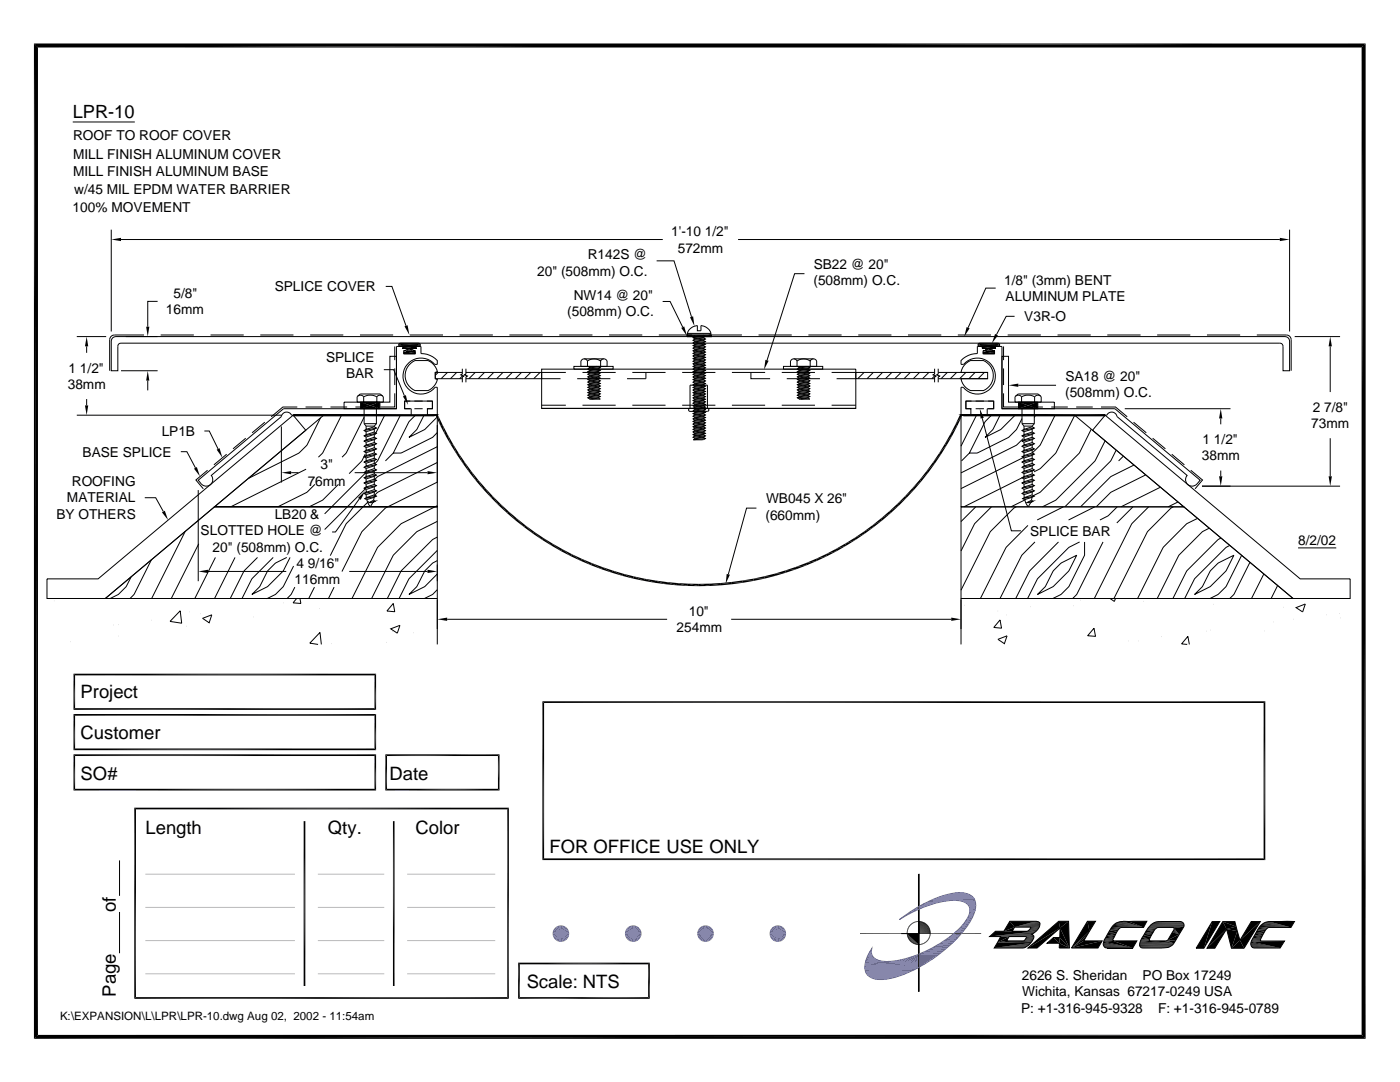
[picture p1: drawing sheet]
<svg xmlns="http://www.w3.org/2000/svg" width="279mm" height="216mm" viewBox="0 0 279 216" stroke-linecap="round" stroke-linejoin="round" font-family="sans-serif">
<defs><g id="words">
<g font-size="3.7">
<text x="16.1" y="139.3">Project</text>
<text x="16.1" y="147.4">Customer</text>
<text x="16.1" y="155.6">SO#</text>
<text x="77.7" y="155.6">Date</text>
<text x="29" y="166.3">Length</text>
<text x="65.4" y="166.3">Qty.</text>
<text x="82.9" y="166.3">Color</text>
<text x="109.7" y="170.2">FOR OFFICE USE ONLY</text>
<text x="23.1" y="182" transform="rotate(-90 23.1 182)">of</text>
<text x="105.1" y="197.2">Scale: NTS</text>
<text x="23.1" y="198.8" transform="rotate(-90 23.1 198.8)">Page</text>
</g>
<text font-size="3.6" x="14.5" y="23.6">LPR-10</text>
<g font-size="2.7">
<text x="14.6" y="27.9">ROOF TO ROOF COVER</text>
<text x="14.6" y="31.6">MILL FINISH ALUMINUM COVER</text>
<text x="14.6" y="35.2">MILL FINISH ALUMINUM BASE</text>
<text x="14.8" y="38.7">w/45 MIL EPDM WATER BARRIER</text>
<text x="14.5" y="42.2">100% MOVEMENT</text>
<text x="133.9" y="47.1">1'-10 1/2&quot;</text>
<text x="117.3" y="51.8">R142S @</text>
<text x="135.3" y="50.4">572mm</text>
<text x="162.4" y="53.7">SB22 @ 20&quot;</text>
<text x="34.6" y="59.5">5/8&quot;</text>
<text x="54.8" y="58.1">SPLICE COVER</text>
<text x="107.2" y="55.1">20&quot; (508mm) O.C.</text>
<text x="114.5" y="59.8">NW14 @ 20&quot;</text>
<text x="162.3" y="57">(508mm) O.C.</text>
<text x="200.4" y="56.8">1/8&quot; (3mm) BENT</text>
<text x="33.1" y="62.7">16mm</text>
<text x="113.2" y="63.1">(508mm) O.C.</text>
<text x="200.7" y="60.1">ALUMINUM PLATE</text>
<text x="204.4" y="64.1">V3R-O</text>
<text x="13.5" y="77.6">38mm</text>
<text x="13.7" y="74.3">1 1/2&quot;</text>
<text x="65.1" y="72.1">SPLICE</text>
<text x="69.1" y="75.4">BAR</text>
<text x="212.6" y="75.9">SA18 @ 20&quot;</text>
<text x="212.6" y="79.2">(508mm) O.C.</text>
<text x="262" y="82.1">2 7/8&quot;</text>
<text x="32.3" y="87">LP1B</text>
<text x="240" y="88.6">1 1/2&quot;</text>
<text x="261.7" y="85.4">73mm</text>
<text x="16.5" y="91.1">BASE SPLICE</text>
<text x="63.9" y="93.6">3&quot;</text>
<text x="239.9" y="91.9">38mm</text>
<text x="13.4" y="100.3">MATERIAL</text>
<text x="14.3" y="97">ROOFING</text>
<text x="61.4" y="96.9">76mm</text>
<text x="152.9" y="100.4">WB045 X 26&quot;</text>
<text x="11.3" y="103.6">BY OTHERS</text>
<text x="40" y="106.8">SLOTTED HOLE @</text>
<text x="54.8" y="103.5">LB20 &amp;</text>
<text x="152.8" y="103.7">(660mm)</text>
<text x="205.6" y="106.9">SPLICE BAR</text>
<text x="42.4" y="110.2">20&quot; (508mm) O.C.</text>
<text x="59.2" y="113.3">4 9/16&quot;</text>
<text x="259.1" y="108.7">8/2/02</text>
<text x="58.8" y="116.6">116mm</text>
<text x="137.5" y="122.9">10&quot;</text>
<text x="135" y="126.2">254mm</text>
<text x="203.9" y="195.5">2626 S. Sheridan</text>
<text x="228" y="195.5">PO Box 17249</text>
<text x="203.8" y="202.1">P: +1-316-945-9328</text>
<text x="204" y="198.8">Wichita, Kansas 67217-0249 USA</text>
<text x="231.1" y="202.1">F: +1-316-945-0789</text>
</g>
<text font-size="2.3" x="12" y="203.6">K:\EXPANSION\L\LPR\LPR-10.dwg Aug 02, 2002 - 11:54am</text>
</g></defs>
<g fill="none" stroke="#000" stroke-width=".2">
<path d="M14.5 24.3h12.4M22.2 45.8v20.3M24.2 47.8h108.1M77 57.2h1.2l2.8 7.8M131 52h3.5l3.5 11.2M147.3 47.8h108.1M160.5 54.6h-1.9l-5.5 17.3M198.7 57.5h-2l-3.5 7.9M257.4 45.8v20.3M15.3 67.2h5.9M17.3 69.1v1.3M17.3 79.6v1.3"/>
<path d="M22.6 67.3l.5-.1h233.3a.91 .91 0 0 1 1 .9v5.9h-1.3l-.1-5.1-.2-.3-.4-.1h-231.2l-.4 .1-.3 .3v5.1h-1.3v-5.9zM24.2 74h7.3M25.1 67.2h6.4M28.7 66.8h-5.9a.95 .95 0 0 0-.9 1v6.2M29.5 75.9v2M31.5 60.1h-2v5.1M32.1 66.8h6.6M42 66.8h6.6M51.9 66.8h6.7M61.9 66.8h6.6M71.4 79l.5-.4h4l.5 .4M71.8 66.8h6.7"/>
<path d="M72.6 79.2l-.7-.4-.4 .2-.2 .2v1h5.2v-1l-.2-.2-.5-.2-.6 .4M72.6 79.2a2.87 2.87 0 0 1 2.6 0M72.6 79.2v1M75.2 79.2v1M76.6 73.8h2l2.1 5.2M78.8 78.5v2.7h-2.9M78.8 69.1v2.8M78.8 73.5v3.3M79.6 68.6l.3-.1h3.6a.35 .35 0 0 1 .4 .2 .35 .35 0 0 1-.2 .4h-.7v.3h-.8l.1 .8h.5v.4h-2.2v-.4h.6v-.8h-.8v-.3h-.6l-.2-.1zM79.6 68.7h4.2M79.6 68.6h4.2M79.6 69.1h4.2"/>
<path d="M79.6 69h4.2M79.7 68.5h4M80 68.8h3.5l-3.4 .1zM80.3 68.8h2.8M80.4 69.1v.3h2.6v-.3M80.6 70.2h2.2M81.1 69.4v.5h-.5v.7h2.3v-.7h-.5v-.5M81.6 72.9l1.2-1h2.6a3.3 3.3 0 0 1 1.9 2.3l-.4 .1v1.3l.4 .1a3.3 3.3 0 0 1-1.9 2.2h-2.6a3.2 3.2 0 0 1-1.2-5zM81.8 66.8h6.6M87.4 74.3l-.5 .6M89.3 74.3l-1.3 1.3M91.1 74.3l-1.2 1.3"/>
<path d="M91.7 66.8h6.7M92.3 74.3h-5.4v1.3h5.4M92.3 73.6v1l-.4 .2 .7 .2-.3 .2v1.1M92.4 75l-.7 .6M93 74.3h15.1v1.3h-15.1M93 73.6v1l-.3 .2 .6 .2-.3 .2v1.1M93 74.3h.1M94.8 74.3l-1.2 1.3M96.7 74.3l-1.3 1.3M98.5 74.3l-1.2 1.3M100.4 74.3l-1.3 1.3M101.7 66.8h6.6"/>
<path d="M102.2 74.3l-1.2 1.3M104.1 74.3l-1.3 1.3M105.9 74.3l-1.2 1.3M107.8 74.3l-1.3 1.3M108.1 73.7h62.7v7.8h-62.7zM108.1 74.3h4.8M108.1 75.6h3.8M108.1 73.7h.1M111.6 66.8h6.6M114.5 73.1h7.9v.6h-7.9zM115.2 75.6h6.6M116.1 71.8a.69 .69 0 0 1 1.1 .2 2.25 2.25 0 0 1 2.7 0 .7 .7 0 0 1 .6-.4 .7 .7 0 0 1 .7 .4v1.1h-5.3v-1.1z"/>
<path d="M116.2 74.3h6.7M116.6 71.6h3.9M117.2 72v1.1M117.3 73.6l.4-.2 1.7-.2 .4 .2-.4 .2-1.7 .2zM117.3 76.8l.4-.2 1.7-.3 .4 .2-.4 .2-1.7 .3zM117.3 77.3l.4-.2 1.7-.3 .4 .2-.4 .2-1.7 .3zM117.3 77.8l.4-.2 1.7-.3 .4 .3-.4 .2-1.7 .2zM117.3 78.3l.4-.2 1.7-.2 .4 .2-.4 .2-1.7 .2zM117.3 78.9l.4-.2 1.7-.3 .4 .2-.4 .2-1.7 .3zM117.3 79.4l.4-.2 1.7-.3 .4 .2-.4 .2-1.7 .3zM117.3 74.1l.4-.1 1.7-.3 .4 .2-.4 .2-1.7 .3zM117.3 74.7l.4-.2 1.7-.3 .4 .2-.4 .2-1.7 .3z"/>
<path d="M117.3 75.2l.4-.2 1.7-.3 .4 .3-.4 .1-1.7 .3zM117.3 75.7l.4-.2 1.7-.2 .4 .2-.4 .2-1.7 .2zM117.3 76.2l.4-.1 1.7-.3 .4 .2-.4 .2-1.7 .3zM117.3 73.1l.4 .2M117.7 79.6l2.1 .1-.4-.3-1.4 .3M117.7 73.3v.1M117.7 73.8v.2M117.7 74.4v.1M117.7 74.9v.1M117.7 75.4v.1M117.7 75.9v.2M117.7 76.5v.1"/>
<path d="M117.7 77v.1M117.7 77.5v.1M117.7 78v.1M117.7 78.5v.2M117.7 79.1v.1M119.1 73.1l-1.4 .2M119.4 73.6v.1M119.4 74.1v.1M119.4 74.6v.1M119.4 75.1v.2M119.4 75.7v.1M119.4 76.2v.1"/>
<path d="M119.4 76.7v.1M119.4 77.2v.1M119.4 77.8v.1M119.4 78.3v.1M119.4 78.8v.1M119.4 79.3v.1M119.5 73.1l-.1 .1M119.8 73.4l-2.5 .2M119.8 76.5l-2.5 .3M119.8 77l-2.5 .3M119.8 77.6l-2.5 .2M119.8 78.1l-2.5 .2"/>
<path d="M119.8 78.6l-2.5 .3M119.8 79.1l-2.5 .3M119.8 73.9l-2.5 .2M119.8 74.4l-2.5 .3M119.8 75l-2.5 .2M119.8 75.5l-2.5 .2M119.8 76l-2.5 .2M119.9 72v1.1M121.6 66.8h6.6M126.2 74.3h6.6M128.9 74.3v1.3h-3.8M131.5 66.8h16.6"/>
<path d="M132.2 60.2h1.5l2.5 5.1M136.1 74.3h6.7M137.1 66.9h4.9v.3h-4.9zM137.1 66.9h4.9M137.1 67.1h4.9M137.2 66.5a2.22 2.22 0 0 1 2-1.5v1h.7v-1a2.29 2.29 0 0 1 2 1.5M137.7 76.9h3.5v4.6l.3 .3-.2 .2-3.6 .1-.2-.2v-.3l.2-.1zM138.3 67.4l.3-.2 1.8-.3 .4 .2-.4 .2-1.8 .3zM138.3 75.2l.3-.2 1.8-.2 .4 .2-.4 .2-1.8 .2zM138.3 75.7l.3-.2 1.8-.2 .4 .2-.4 .2-1.8 .2zM138.3 79.9l.3-.2 1.8-.2 .4 .2-.4 .2-1.8 .2zM138.3 76.3l.3-.2 1.8-.3 .4 .2-.4 .2-1.8 .3z"/>
<path d="M138.3 76.8l.3-.2 1.8-.3 .4 .2-.4 .2-1.8 .3zM138.3 77.3l.3-.2 1.8-.2 .4 .1-.4 .3-1.8 .2zM138.3 77.8l.3-.2 1.8-.2 .4 .2-.4 .2-1.8 .2zM138.3 78.4l.3-.3 1.8-.2 .4 .2-.4 .2-1.8 .3zM138.3 78.9l.3-.2 1.8-.3 .4 .2-.4 .2-1.8 .3zM138.3 79.4l.3-.2 1.8-.3 .4 .2-.4 .3-1.8 .2zM138.3 70.5l.3-.2 1.8-.2 .4 .2-.4 .2-1.8 .2zM138.3 71l.3-.2 1.8-.2 .4 .2-.4 .2-1.8 .2zM138.3 71.6l.3-.2 1.8-.3 .4 .2-.4 .2-1.8 .3zM138.3 72.1l.3-.2 1.8-.3 .4 .2-.4 .2-1.8 .3zM138.3 72.6l.3-.2 1.8-.3 .4 .2-.4 .3-1.8 .2zM138.3 73.1l.3-.2 1.8-.2 .4 .2-.4 .2-1.8 .2z"/>
<path d="M138.3 73.7l.3-.3 1.8-.2 .4 .2-.4 .2-1.8 .3zM138.3 74.2l.3-.2 1.8-.3 .4 .2-.4 .2-1.8 .3zM138.3 74.7l.3-.2 1.8-.3 .4 .2-.4 .2-1.8 .3zM138.3 67.9l.3-.2 1.8-.3 .4 .2-.4 .2-1.8 .3zM138.3 68.4l.3-.2 1.8-.2 .4 .2-.4 .2-1.8 .2zM138.3 69l.3-.3 1.8-.2 .4 .2-.4 .2-1.8 .3zM138.3 69.5l.3-.2 1.8-.3 .4 .2-.4 .2-1.8 .3zM138.3 70l.3-.2 1.8-.3 .4 .2-.4 .2-1.8 .3zM138.6 66.9v.3M138.6 67.6v.1M138.6 68.1v.1M138.6 68.6v.1"/>
<path d="M138.6 69.2v.1M138.6 69.7v.1M138.6 70.2v.1M138.6 70.7v.1M138.6 71.2v.2M138.6 71.8v.1M138.6 72.3v.1M138.6 72.8v.1M138.6 73.3v.1M138.6 73.9v.1M138.6 74.4v.1M138.6 74.9v.1"/>
<path d="M138.6 75.4v.1M138.6 75.9v.2M138.6 76.5v.1M138.6 77v.1M138.6 77.5v.1M138.6 78v.1M138.6 78.6v.1M138.6 79.1v.1M138.6 79.6v.1M140.4 66.9h.1M140.4 67.3v.1M140.4 67.8v.2"/>
<path d="M140.4 68.4v.1M140.4 68.9v.1M140.4 69.4v.1M140.4 69.9v.2M140.4 70.5v.1M140.4 71v.1M140.4 71.5v.1M140.4 72v.1M140.4 72.6v.1M140.4 73.1v.1M140.4 73.6v.1M140.4 74.1v.1"/>
<path d="M140.4 74.6v.2M140.4 75.2v.1M140.4 75.7v.1M140.4 76.2v.1M140.4 76.7v.2M140.4 77.3v.1M140.4 77.8v.1M140.4 78.3v.1M140.4 78.8v.1M140.4 79.4v.1M140.4 79.9v.1M140.8 79.7l-2.5 .2"/>
<path d="M140.8 76l-2.5 .3M140.8 76.5l-2.5 .3M140.8 78.1l-2.5 .3M140.8 67.1l-2.5 .3M140.8 75l-2.5 .2M140.8 75.5l-2.5 .2M140.8 77l-2.5 .3M140.8 77.6l-2.5 .2M140.8 78.6l-2.5 .3M140.8 79.1l-2.5 .3M140.8 70.3l-2.5 .2M140.8 70.8l-2.5 .2"/>
<path d="M140.8 71.3l-2.5 .3M140.8 71.8l-2.5 .3M140.8 72.3l-2.5 .3M140.8 72.9l-2.5 .2M140.8 73.4l-2.5 .3M140.8 73.9l-2.5 .3M140.8 74.4l-2.5 .3M140.8 67.6l-2.5 .3M140.8 68.2l-2.5 .2M140.8 68.7l-2.5 .3M140.8 69.2l-2.5 .3M140.8 69.7l-2.5 .3"/>
<path d="M141.9 66.5h-4.7v.4M141.9 66.5l-.1 .4M146.1 74.3h6.6M149.9 74.3v1.3h3.8M149.9 75.6h.1M151.4 66.8h6.6M156 74.3h6.6M156.4 73.1h7.8v.6h-7.8zM157 75.6h6.6M157.9 71.8a.69 .69 0 0 1 1.2 .2 2.25 2.25 0 0 1 2.6 0 .7 .7 0 0 1 .6-.4 .7 .7 0 0 1 .7 .4v1.1h-5.2v-1.1zM158.4 71.6h3.9M159.1 72v1.1"/>
<path d="M159.1 73.6l.4-.2 1.8-.2 .3 .2-.3 .2-1.8 .2zM159.1 76.8l.4-.2 1.8-.3 .3 .2-.3 .2-1.8 .3zM159.1 77.3l.4-.2 1.8-.3 .3 .2-.3 .2-1.8 .3zM159.1 77.8l.4-.2 1.8-.3 .3 .3-.3 .2-1.8 .2zM159.1 78.3l.4-.2 1.8-.2 .3 .2-.3 .2-1.8 .2zM159.1 78.9l.4-.2 1.8-.3 .3 .2-.3 .2-1.8 .3zM159.1 79.4l.4-.2 1.8-.3 .3 .2-.3 .2-1.8 .3zM159.1 74.1l.4-.1 1.8-.3 .3 .2-.3 .2-1.8 .3zM159.1 74.7l.4-.2 1.8-.3 .3 .2-.3 .2-1.8 .3zM159.1 75.2l.4-.2 1.8-.3 .3 .3-.3 .1-1.8 .3zM159.1 75.7l.4-.2 1.8-.2 .3 .2-.3 .2-1.8 .2zM159.1 76.2l.4-.1 1.8-.3 .3 .2-.3 .2-1.8 .3z"/>
<path d="M159.1 73.1l.4 .2M159.5 79.6l2.1 .1-.3-.3-1.4 .3M159.5 73.3v.1M159.5 73.8v.2M159.5 74.4v.1M159.5 74.9v.1M159.5 75.4v.1M159.5 75.9v.2M159.5 76.5v.1M159.5 77v.1M159.5 77.5v.1M159.5 78v.1"/>
<path d="M159.5 78.5v.2M159.5 79.1v.1M160.9 73.1l-1.4 .2M161.3 73.6v.1M161.3 74.1v.1M161.3 74.6v.1M161.3 75.1v.2M161.3 75.7v.1M161.3 76.2v.1M161.3 76.7v.1M161.3 77.2v.1M161.3 77.8v.1"/>
<path d="M161.3 78.3v.1M161.3 78.8v.1M161.3 79.3v.1M161.3 66.8h6.7M161.4 73.1l-.1 .1M161.6 73.4l-2.5 .2M161.6 76.5l-2.5 .3M161.6 77l-2.5 .3M161.6 77.6l-2.5 .2M161.6 78.1l-2.5 .2M161.6 78.6l-2.5 .3M161.6 79.1l-2.5 .3"/>
<path d="M161.6 73.9l-2.5 .2M161.6 74.4l-2.5 .3M161.6 75l-2.5 .2M161.6 75.5l-2.5 .2M161.6 76l-2.5 .2M161.7 72v1.1M166 74.3h4.8M167 75.6h3.8M171.3 66.8h6.6M172.4 74.3l-1.2 1.3M174.3 74.3l-1.3 1.3M176.1 74.3l-1.2 1.3"/>
<path d="M178 74.3l-1.3 1.3M179.8 74.3l-1.2 1.3M181.2 66.8h6.7M181.7 74.3l-1.3 1.3M183.5 74.3l-1.2 1.3M185.4 74.3l-1.3 1.3M186.5 74.3h-15.7v1.3h15.7M186.5 73.6v1l-.3 .2 .6 .2-.3 .2v1.1M186.6 75l-.6 .6M187.2 73.6v1l-.3 .2 .6 .2-.3 .2v1.1M187.2 74.3h9.9M187.2 75.6h9.9"/>
<path d="M189.1 74.3l-1.3 1.3M190.9 74.3l-1.2 1.3M191.2 66.8h6.6M191.8 71.9a4.4 4.4 0 0 1 3.3-1.4v-1.4h4.9v12.5h22.5l17 14.2a1.68 1.68 0 0 1-2.1 1.1 1.29 1.29 0 0 1-.5-2l-14-11.8a1.07 1.07 0 0 0-.9-.9 1.07 1.07 0 0 0-1.1 .6h-23.9v-1.2h1.3v-1.6h-5.5v1.6h1v1.2h-2v-5.5h.4a3.6 3.6 0 0 0 5.3 .4 3.6 3.6 0 0 0 .1-5.2 3.6 3.6 0 0 0-5.3 .2h-.5zM192.8 74.3l-1.3 1.3M192.8 72.5l.9-.6h2.6a3.3 3.3 0 0 1 1.9 3 3.3 3.3 0 0 1-1.9 3h-2.6a3.3 3.3 0 0 1-1.9-2.3h5.3v-1.3h-5.3a3.1 3.1 0 0 1 1-1.8zM194.6 74.3l-1.2 1.3M195.2 68.6l.3-.1h3.7a.35 .35 0 0 1 .3 .2 .35 .35 0 0 1-.2 .4h-.7v.3h-.8l.1 .8h.6v.4h-2.3v-.4h.6l.1-.8h-.9v-.3h-.6zM195.2 68.7h4.3M195.2 68.6h4.3M195.2 69.1h4.3M195.2 69h4.3"/>
<path d="M195.3 68.5h4M195.6 68.8h3.5l-3.4 .1zM195.9 68.8h2.9M196 69.1v.3h2.6v-.3M196.2 70.2h2.3M196.4 74.3l-1.2 1.3M196.7 69.4v.5h-.5v.7h2.3v-.7h-.5v-.5M197.1 75.5v.1M200 71.1h1.3v9.1h9.1v1.4h-10.4zM200.3 78.5v2.7h2.9M200.3 69.1v2.8M200.3 73.5v3.3"/>
<path d="M201.1 66.8h6.6M202.5 63.1h-1.7l-1.9 3.7M202.7 79l.5-.4h4l.5 .4M203.2 76.9h7.6M203.9 79.2l-.7-.4-.4 .2-.2 .2v1h5.2v-1l-.2-.2-.5-.2-.6 .4M203.9 79.2a2.83 2.83 0 0 1 2.6 0M203.9 79.2v1M206.5 79.2v1M211.1 66.8h6.6M221 66.8h6.6M230.9 66.8h6.7M240.9 66.8h6.6"/>
<path d="M250.8 66.8h5.9a.95 .95 0 0 1 1 1v6.2M258.4 67.2h9M265.5 69.1v9.1M15.3 82.8h40.9M28.9 99.3h2.2l1.5 2.8M36.1 90.1h1.2l1.7 3.3M39.6 95.8l17-14.2h22.5v-12.5h4.9v1.4a4.4 4.4 0 0 1 3.3 1.4v.8h-.5a3.6 3.6 0 0 0-5.3-.3 3.6 3.6 0 0 0 .1 5.3 3.6 3.6 0 0 0 5.2-.4h.5v5.5h-2v-1.2h1v-1.6h-5.5v1.6h1.3v1.2h-23.9a1.07 1.07 0 0 0-1.1-.6 1.07 1.07 0 0 0-.9 .9l-14 11.8a1.31 1.31 0 0 1-.2 1.8 1.31 1.31 0 0 1-1.8-.2zM39.6 97.8v18.2M40.8 86h1l1.7 3.6M41.4 93.8l-2.3 2 1.5 1.7M45.2 90.6l-2.5 2.2M49 87.4l-2.5 2.2"/>
<path d="M52.9 84.2l-2.6 2.2M56.2 85.1v11.2M58.1 94.3h1.5M59.3 81.2h-2.8l-2.4 2M61 81.2h3.3M61.1 93.6l-15.1 7.5M62.8 96.6l-1.5 1.6-5.9 2.9M64 83.4l-2.7 5.4-1.6 1.6-10.1 5M66 81.2h3.3M67.5 96.6l-3.1 3.2-2.7 1.3M68.2 82.8l-3.8 7.6-.9 .8M68.7 80.2h9.1v-9.1h1.3v10.5h-10.4z"/>
<path d="M70.8 94.3h14.5M70.9 81.2h3.4M71.7 99.5l-4.7 6.7h-.7M72 80.2h3.8v1.4h-3.8zM72.7 84.5l.4 .5h1.6M72.7 80.2v4.3M72.7 84.5h2.4M72.7 83.2l-3.6 7.2-.8 .8M72.9 90.6l-.7 1.4-2.5 2.5M73.1 85.7l-.4 .2 .4 .2M73.1 85v.7l1.6-.5M73.1 97.2l-.4 .2 .4 .3"/>
<path d="M73.1 96.6v.6l1.6-.5M73.1 98.2l-.4 .3 .4 .2M73.1 97.7v.5l1.6-.5M73.1 88.8l-.4 .2 .4 .3M73.1 88.2v.6l1.6-.5M73.1 93l-.4 .2 .4 .3M73.1 92.4v.6l1.6-.5M73.1 94l-.4 .3 .4 .2M73.1 93.5v.5l1.6-.5M73.1 95.1l-.4 .2 .4 .3M73.1 94.5v.6l1.6-.5M73.1 96.1l-.4 .3 .4 .2"/>
<path d="M73.1 95.6v.5l1.6-.5M73.1 89.9l-.4 .2 .4 .2M73.1 89.3v.6l1.6-.6M73.1 90.9l-.4 .2 .4 .3M73.1 90.3v.6l1.6-.5M73.1 91.9l-.4 .3 .4 .2M73.1 91.4v.5l1.6-.5M73.1 86.7l-.4 .3 .4 .2M73.1 86.1v.6l1.6-.5M73.1 87.8l-.4 .2 .4 .2M73.1 87.2v.6l1.6-.6M73.1 98.7v.6"/>
<path d="M73.1 94.3l-8.3 8.2M73.1 97.4l-8.3 8.3M73.1 90.3h.1M73.1 99.3l-.3 .2 .4 .2M73.2 99.7l.7 1.4 .5-.8M74.5 99.8l-.8 .5h.7M74.5 99.8l.4 .2M74.7 99.2l-.2 .6M74.7 98.7l.4 .3-1.9 .7M74.7 85l.4 .4-2 .7M74.7 96.1v.6l.4 .2-2 .8M74.7 97.1v.6l.4 .2-2 .8"/>
<path d="M74.7 87.7v.6l.4 .2-2 .8M74.7 91.9v.6l.4 .2-2 .8M74.7 92.9v.6l.4 .3-2 .7M74.7 94v.6l.4 .2-2 .8M74.7 95v.6l.4 .2-2 .8M74.7 88.8v.5l.4 .3-2 .7M74.7 89.8v.6l.4 .2-2 .8M74.7 90.9v.5l.4 .3-2 .7M74.7 85.6v.6l.4 .2-2 .8M74.7 86.7v.5l.4 .3-2 .7M74.7 98.2v.5M74.7 98.7l-1.6 .6"/>
<path d="M75.1 99l-2.3 .5M75.1 80.2v4.3M75.1 84.5l-.4 .5M75.1 85.4l-2.4 .5M75.1 96.9l-2.4 .5M75.1 97.9l-2.4 .6M75.1 88.5l-2.4 .5M75.1 92.7l-2.4 .5M75.1 93.8l-2.4 .5M75.1 94.8l-2.4 .5M75.1 95.8l-2.4 .6M75.1 89.6l-2.4 .5"/>
<path d="M75.1 90.6l-2.4 .5M75.1 91.7l-2.4 .5M75.1 86.4l-2.4 .6M75.1 87.5l-2.4 .5M76.8 82.8l-2 3.9M78.5 90.4l-1.6 1.6M79.9 82.8l-4.5 9.2-.7 .6M81.9 80h-1.1v1.6h1.1M82.7 81.6h1.6M82.7 80h1.6M82.9 82.8l-1.3 1.3-3.1 6.3M84.6 82.8l-1.4 2.9-1.6 1.6 3.2-1.6 2.4-2.4"/>
<path d="M85.2 80h1.1v1.6h-1.1M87.3 84.8v11.5M87.3 86.3l-1 1-6.2 3.1h-1.6M87.3 92.3l-11.9 5.9-.8 .8M87.3 89.1l-11.9 6-.7 .7M87.3 96.2l-10.4 5.2-4.7 4.7-4 7.9M108.1 81.5h62.7M108.1 80.9h4.8M108.1 81.5h.1M116.2 80.9h6.7M126.2 80.9h6.6M136.1 80.9h6.7"/>
<path d="M138.3 84.1l.3-.2 1.8-.3 .4 .2-.4 .3-1.8 .2zM138.3 84.6l.3-.2 1.8-.2 .4 .2-.4 .2-1.8 .2zM138.3 85.2l.3-.3 1.8-.2 .4 .2-.4 .2-1.8 .3zM138.3 85.7l.3-.2 1.8-.3 .4 .2-.4 .2-1.8 .3zM138.3 86.2l.3-.2 1.8-.3 .4 .2-.4 .2-1.8 .3zM138.3 86.7l.3-.2 1.8-.2 .4 .2-.4 .2-1.8 .2zM138.3 87.2l.3-.2 1.8-.2 .4 .2-.4 .2-1.8 .2zM138.3 80.5l.3-.3 1.8-.2 .4 .2-.4 .2-1.8 .2zM138.3 81l.3-.2 1.8-.3 .4 .2-.4 .2-1.8 .3zM138.3 81.5l.3-.2 1.8-.3 .4 .2-.4 .2-1.8 .3zM138.3 82l.3-.2 1.8-.2 .4 .1-.4 .3-1.8 .2zM138.3 82.5l.3-.2 1.8-.2 .4 .2-.4 .2-1.8 .2z"/>
<path d="M138.3 83.1l.3-.3 1.8-.2 .4 .2-.4 .2-1.8 .3zM138.3 83.6l.3-.2 1.8-.3 .4 .2-.4 .2-1.8 .3zM138.4 87.8l.2-.2 1.8-.3 .4 .2-.8 .3zM138.6 80.1v.1M138.6 80.6v.2M138.6 81.2v.1M138.6 81.7v.1M138.6 82.2v.1M138.6 82.7v.1M138.6 83.3v.1M138.6 83.8v.1M138.6 84.3v.1"/>
<path d="M138.6 84.8v.1M138.6 85.4v.1M138.6 85.9v.1M138.6 86.4v.1M138.6 86.9v.1M138.6 87.4v.2M140.4 80.4v.1M140.4 80.9v.1M140.4 81.4v.2M140.4 82v.1M140.4 82.5v.1M140.4 83v.1"/>
<path d="M140.4 83.5v.1M140.4 84.1v.1M140.4 84.6v.1M140.4 85.1v.1M140.4 85.6v.1M140.4 86.1v.2M140.4 86.7v.1M140.4 87.2v.1M140.8 81.2l-2.5 .3M140.8 87.5l-2.4 .3M140.8 83.8l-2.5 .3M140.8 84.4l-2.5 .2"/>
<path d="M140.8 84.9l-2.5 .3M140.8 85.4l-2.5 .3M140.8 85.9l-2.5 .3M140.8 86.5l-2.5 .2M140.8 87l-2.5 .2M140.8 80.2l-2.5 .3M140.8 80.7l-2.5 .3M140.8 81.7l-2.5 .3M140.8 82.3l-2.5 .2M140.8 82.8l-2.5 .3M140.8 83.3l-2.5 .3M146.1 80.9h6.6"/>
<path d="M156 80.9h6.6M166 80.9h4.8M191.8 82.8h22.7l21.8 18.3h-44.5zM193.5 90.4l-1.6 1.6M193.9 80h-1.1v1.6h1.1M194.7 81.6h1.7M194.7 80h1.7M194.9 82.8l-3.1 6.2M196 83.4l5.8 22.5h2M197.2 80h1.1v1.6h-1.1M197.9 82.8l-1.3 1.3-3.1 6.3M199.6 82.8l-1.4 2.9-1.6 1.6 3.1-1.6 2.9-2.9"/>
<path d="M203.3 80.2h3.8v1.4h-3.8zM204 84.5l.4 .5h1.6M204 84.5h2.4M204 80.2v4.3M204 83.5l-1.1 2.2-1.6 1.6-6.3 3.1h-1.5M204.2 87.5l-1.3 1.3-11.1 5.6M204.4 85.7l-.4 .2 .4 .2M204.4 85v.7l1.6-.5M204.4 97.2l-.4 .2 .4 .3M204.4 96.6v.6l1.6-.5M204.4 98.2l-.4 .3 .4 .2M204.4 97.7v.5l1.6-.5"/>
<path d="M204.4 88.8l-.4 .2 .4 .3M204.4 88.2v.6l1.6-.5M204.4 93l-.4 .2 .4 .3M204.4 92.4v.6l1.6-.5M204.4 94l-.4 .3 .4 .2M204.4 93.5v.5l1.6-.5M204.4 95.1l-.4 .2 .4 .3M204.4 94.5v.6l1.6-.5M204.4 96.1l-.4 .3 .4 .2M204.4 95.6v.5l1.6-.5M204.4 89.9l-.4 .2 .4 .2M204.4 89.3v.6l1.6-.6"/>
<path d="M204.4 90.9l-.4 .2 .4 .3M204.4 90.3v.6l1.6-.5M204.4 91.9l-.4 .3 .4 .2M204.4 91.4v.5l1.6-.5M204.4 86.7l-.4 .3 .4 .2M204.4 86.1v.6l1.6-.5M204.4 87.8l-.4 .2 .4 .2M204.4 87.2v.6l1.6-.6M204.4 98.7v.6M204.4 91.2l-12.6 6.3M204.4 95.1l-12 6M204.4 99.3l-.3 .2 .4 .2"/>
<path d="M204.5 99.7l.7 1.4 .5-.8M204.7 99.7l-2.9 1.4M204.8 81.2h3.3M205.8 99.8l-.8 .5h.7M205.8 99.8l.4 .2M206 99.2l-.2 .6M206 98.7l.4 .3-1.9 .7M206 85l.4 .4-2 .7M206 96.1v.6l.4 .2-2 .8M206 97.1v.6l.4 .2-2 .8M206 87.7v.6l.4 .2-2 .8M206 91.9v.6l.4 .2-2 .8"/>
<path d="M206 92.9v.6l.4 .3-2 .7M206 94v.6l.4 .2-2 .8M206 95v.6l.4 .2-2 .8M206 88.8v.5l.4 .3-2 .7M206 89.8v.6l.4 .2-2 .8M206 90.9v.5l.4 .3-2 .7M206 85.6v.6l.4 .2-2 .8M206 86.7v.5l.4 .3-2 .7M206 98.2v.5M206 98.7l-1.6 .6M206 90.4h.1M206.4 99l-2.3 .5"/>
<path d="M206.4 80.2v4.3M206.4 84.5l-.4 .5M206.4 85.4l-2.4 .5M206.4 96.9l-2.4 .5M206.4 97.9l-2.4 .6M206.4 88.5l-2.4 .5M206.4 92.7l-2.4 .5M206.4 93.8l-2.4 .5M206.4 94.8l-2.4 .5M206.4 95.8l-2.4 .6M206.4 89.6l-2.4 .5M206.4 90.6l-2.4 .5"/>
<path d="M206.4 91.7l-2.4 .5M206.4 86.4l-2.4 .6M206.4 87.5l-2.4 .5M206.7 82.8l-.3 .5M209.8 81.2h3.3M210.6 82.8l-3 6-1.6 1.6M214.5 82.9l-3.8 7.5-3.1 3.1-1.2 .6M214.8 81.2h3.3M217.8 85.6l-2.4 4.8-7.8 7.8-1.7 .9M219.7 81.2h2.9l2.4 2M220.6 82.8l38.9 32.7h10v3.9h-11.4l-40.1-33.5zM220.6 87.9l-2.1 4.1-7.8 7.8-2.7 1.3"/>
<path d="M222.8 89.8l-1.1 2.2-9.2 9.1M224.2 91l-1 1M224.5 81.6h21.1M226.2 84.2l2.6 2.2M226.3 92.8l-4.6 2.3-6.1 6M228.6 94.8l-6.9 3.4-2.9 2.9M230 87.4l2.6 2.2M231.6 97.2l-7.9 3.9M233.8 90.6l2.6 2.2M237.6 93.8l2.4 2-1.5 1.7M239.9 97h27.5M243.6 83.5v1.2"/>
<path d="M243.6 93.9v1.1M265.5 87.4v7.6M9.4 115.5h10.2l38.9-32.7 2.5 3.1-40 33.5h-11.6zM10.8 119.9h.1M21 119.4l21.8-18.3h44.5v-18.3h-22.7l-21.8 18.3h44.5v18.3zM26.2 115.1l-1 2-1.6 1.5-1.6 .8M30.2 111.7l-3.4 6.9-.8 .8M37 106l-6.7 13.4M39.7 108.5l-5.5 10.9M41.5 114h15.6M43 111.2l-4.1 8.2M46.9 111.2l-4.1 8.2"/>
<path d="M51.4 111.2l-2.7 2.7-2.7 5.5M53.1 119.5h.1M54.5 111.2l-4.2 4.3-2 3.9M57.2 111.2l-2.2 1.2-1.6 1.5-1.6 3.2-1.5 1.5 3.1-1.5 3.1-3.2 1.4-2.7M58.6 112.9l-2.1 4.2-1.5 1.5-1.7 .8M58.8 117.2l-.7 1.4-.8 .8M59.2 119.4l-.7 .9 1.5 .1-.1-1M62.8 117.2l-1.2 2.2M66.7 117.2l-1.1 2.2M69.7 114h15.6M73.6 100l-4.5 4.5-3.2 6.4M73.7 100.3l1.2-.3-.5 .3"/>
<path d="M77.4 119.5h.1M87.3 112.6v3.4M87.3 119.4v9.2M87.3 111.9l-1 .5-1.5 1.5-1.6 3.2-1.6 1.5 3.2-1.5 2.5-2.6M87.3 117.7l-1 .9-1.6 .8M87.3 109.8l-5.7 5.7-1.9 3.9M87.3 107.2l-1 .5-6.2 6.2-2.8 5.5M87.3 104l-4.1 2.1-4.7 4.7-4.3 8.6M87.3 100.9l-7.2 3.6-4.7 4.7-5.1 10.2M151 101.4h-2l-3.6 13.2M191.8 101.1h44.5l21.8 18.3h-66.3zM191.8 119.4v9.2"/>
<path d="M194.7 101.1l-2.9 3M197.9 101.1l-3.4 3.4-2.7 5.4M202.8 101.1l-.4 .3-4.8 4.7-5.8 11.7M205 100.3l1.2-.3-.5 .3M205.1 104.8l-4.3 4.4-5.1 10.2M206.5 108.1l-2.6 2.7-4.3 8.6M210.2 113.9l1.6-1.5 3.1-1.6-1.6 3.1-3.1 3.2-3.1 1.5 1.5-1.5zM211.2 108.1l-5.7 5.8-2.8 5.5M212.2 101.1l-5.2 2.7M215.5 108.1l-2.2 1.1-6.2 6.3-2 3.9M215.6 119.8h.1M216.5 108.1v2.7l-3.2 6.3-1.5 1.5-1.7 .8"/>
<path d="M218.5 101.1l-5.2 2.7M220.1 108.1l-5.2 10.5-.8 .8M221.5 119.4l.9 .6 .2-.6M223 101.1l-1.9 1.8-1.6 .9M226.1 101.1l-3.2 3.3M228.2 120h.1M229.2 101.1l-3.3 3.4-7.5 14.9M234.2 101.1l-.5 .3-4.7 4.7-6.7 13.3M235.1 100.2l-2 .9M239 103.4l-2.2 1.1-4.7 4.7-5.1 10.2M241.3 105.4l-1.3 .7-4.7 4.7-4.4 8.6M241.5 113.9l1.6-1.5 3.2-1.6-1.6 3.1-3.2 3.2-3.1 1.5 1.6-1.5z"/>
<path d="M243.7 107.4l-.6 .3-6.3 6.2-2.7 5.5M245.4 108.8l-.7 .4-6.3 6.3-2 3.9M247.8 110.8l-3.1 6.3-1.6 1.5-1.6 .8M249.4 112.2l-3.1 6.4-.9 .8M252.2 114.5l-2.4 4.9M255 116.8l-1.3 2.6M14 128h.1M22.6 124.7h.1M23.6 124.6h.1M23.7 126.9h.1M30.1 123.8h.1M36 121.9l.3 2.5-2.4-.4z"/>
<path d="M37.2 124.9h.1M37.9 122.1h.1M40 122.4h.1M40.4 123.4l1.9-.7-.6 1.6zM50.7 123.1h.1M56.5 120.3h.1M63.5 128.6l-1.7-.3 2.1-2.1 .2 2.4M63.8 121.4h.1M66.1 128.4h.1M77.1 128.2h.1M78 125.5l1.8-.7-.5 1.5zM78.3 126h.1"/>
<path d="M78.5 120.4l.3 1.7-1.6-.2zM82.6 126.3h.1M89.2 123.6h43.9M145.9 123.6h43.9M192.4 120.8h.1M199.2 127.6l1.8-.7-.6 1.5zM199.2 121.9h.1M199.6 123.7l.3 1.6-1.6-.1zM200.9 122.7h.1M205.7 121.1h.1M214.3 120.9h.1M218.3 125.3l.3 1.7-1.5-.1z"/>
<path d="M225.2 127.9h.1M227.2 127.9h.1M231.8 127h.1M236.9 128.6l-1.1-.1 1.3-1.5 .3 1.6M237.1 128.5h.1M240.8 125.9h.1M241.7 125.7h.1M242.2 120.6h.1M252.3 125.9h.1M254.2 124.1h.1M256.1 121.2h.1M258.1 123.5h.1"/>
<path d="M258.7 121.2l1.8-.7-.5 1.6zM264.7 122.7h.1M267.4 122.4h.1M267.5 123.3h.1M183.3 174.5h.1v23.3h-.1zM183.4 174.5v6.4M183.3 183.9h.1M183.3 188.5h.1M183.4 181.4v7.1M183.4 190.4v7.4M197.5 186.9l1.2-1.1h1.6l1.2-2h5.3a.69 .69 0 0 1 .7 .4 .69 .69 0 0 1-.1 .8l-.4 .6-1.1 .8 .1 .1a.71 .71 0 0 1 0 1.2l-.7 .9-.9 .5-6 .1 1.3-2.3zM197.5 186.8h8.8"/>
<path d="M198.4 189.1h6.2M198.7 185.8h8.1M200.3 185.8h4.6M201.4 186.9h3.4a.66 .66 0 0 1-.5 .8h-3.4zM202.5 184.9h5M204.5 189.1l-6.1 .1M220.4 189.1h5.7M220.6 189.1h5.5M221.8 185.1h2.1M221.9 185h6.3M222.2 187.7h4.7M225.3 183.9h3.6"/>
<path d="M227.4 188.8h6.4M227.4 188.7h6.6M227.4 188.5h6.7M227.5 188.2h6.8M227.5 188.8h6.1M227.7 189.1h5.4M227.7 189h5.6M227.8 189.1h4.6M229.2 185.1h2.1M229.2 185h7.1M229.4 184.8h6.9M229.6 184.7h6.7"/>
<path d="M229.6 184.6h6.7M229.8 184.4h6.5M229.9 184.4h6.4M230 184.4h6.3M230 184.2h6.2M230.2 184.2h6M230.2 184.1h5.9M230.4 184h5.7M230.6 184h5.3M230.7 183.9h5.1M231 183.9h4.8M233.4 189h-5.8"/>
<path d="M233.5 188.9h-6M244 183.9h2.4l1.1 3.7 2.2-3.7h1.8l-3.2 5.3h-2.5l-1-3.8-2.4 3.8h-1.5zM249.7 187.8h6.6M249.9 189.1h5.6M250.1 189.1h5.4M251.2 185.1h2.1M251.4 185h6.2M251.7 184.6a2.51 2.51 0 0 1 2-.7h4.6l-.7 1.2h-4.4a4.3 4.3 0 0 0-1.6 2.6l4.7 .1-.8 1.4h-4.8a.91 .91 0 0 1-1-.4 .91 .91 0 0 1 .1-1.1l1.4-2.5zM253.3 183.9h5M253.5 183.9h4.8"/>
</g>
<g fill="#000">
<path d="M6.8 8.7h265.7l-264.9 .8zM7.6 9.5l264.9-.8-.8 .8zM271.7 9.5l.8 197.8-.8-.8zM272.5 8.7v198.6l-.8-197.8zM22.2 47.8l2-.3v.6zM255.4 47.5l2 .3-2 .3zM17.3 67.2l.3 1.9h-.6zM29.5 74l.3 1.9h-.6zM29.2 65.2h.6l-.3 2zM79.6 68.8h.4l-.4 .2zM79.6 68.7l.7 .1zM79.6 68.7l.5 .1h-.5z"/>
<path d="M79.6 69l.4-.2 .1 .1zM79.6 68.8h.4zM79.6 68.8h.5zM80.4 79.1l.6-.3 .4 2zM80.6 68.8h1.9zM80.7 65.1l.6-.2 .4 1.9zM81.2 70l1.1 .2h-1.1zM81.2 69.4h1.8zM81.2 69.4h1l-1 .6zM81.2 70h1l.1 .2zM81.2 70l1-.6v.6zM81.2 70.2h1.6z"/>
<path d="M80.9 68.8h1.6zM83.4 68.8h.5zM83.4 68.9l.1-.1 .3 .2zM83.5 68.8h.4zM83.1 68.8l.7-.1zM83.4 68.8l.4-.1 .1 .1zM83.5 68.8h.4l-.1 .2zM136 65.4l.5-.3 .6 1.9zM137.7 63.3l.6-.2 .3 2zM152.8 71.8l.6 .2-.9 1.8zM192.9 65.3l.6 .2-1.1 1.7zM195.2 68.8h.4l-.4 .2z"/>
<path d="M195.2 68.7l.7 .1zM195.2 68.7l.5 .1h-.5zM195.2 69l.4-.2 .1 .1zM195.2 68.8h.4zM195.2 68.8h.5zM196.2 68.8h1.9zM196.9 70l1 .2h-1.1zM196.9 69.4h1.7zM196.9 69.4h.9l-.9 .6zM196.9 70h.9l.1 .2zM196.9 70l.9-.6v.6zM196.8 70.2h1.7z"/>
<path d="M196.6 68.8h1.5zM199 68.8h.5zM199 68.9l.1-.1 .4 .2zM199.1 68.8h.4zM198.6 66.6l.6 .3-1.2 1.6zM198.8 68.8l.7-.1zM199 68.8l.5-.1v.1zM199.1 68.8h.4v.2zM201.3 76.9l1.9-.4v.7zM265.5 67.2l.3 1.9h-.6zM17 80.9h.6l-.3 1.9zM38.7 93.5l.6-.3 .6 1.9z"/>
<path d="M43.2 89.7l.6-.3 .6 1.9zM56.2 94.3l1.9-.3v.6zM58.5 82.6h29.2l-29.2 .5zM58.5 83.1l29.2-.5-1.1 .5zM71.5 99.4l1.4-1.4-.9 1.7zM72 80.2l1.9 .7-1.9 .7zM72 81.6l1.9-.7 1.9 .7zM73.9 80.9l1.9-.7v1.4zM72 80.2h3.8l-1.9 .7zM85.3 94l2 .3-2 .3zM87 83l.4-.2 .5 2.1zM87.4 82.8l.9 1.9-.4 .2z"/>
<path d="M87.9 84.9l.4-.2 .6 2.2zM88.3 84.7l1 2-.4 .2zM88.9 86.9l.4-.2 .7 2.1zM89.3 86.7l1.1 1.9-.4 .2zM90 88.8l.4-.2 .8 2.1zM90.4 88.6l1.1 1.8-.3 .3zM91.2 90.7l.3-.3 .9 2.1zM91.5 90.4l1.3 1.8-.4 .3zM92.4 92.5l.4-.3 .9 2.1zM92.8 92.2l1.3 1.8-.4 .3zM93.7 94.3l.4-.3 1 2zM94.1 94l1.3 1.7-.3 .3z"/>
<path d="M95.1 96l.3-.3 1.1 2zM95.4 95.7l1.5 1.7-.4 .3zM96.5 97.7l.4-.3 1.1 1.9zM96.9 97.4l1.4 1.6-.3 .3zM98 99.3l.3-.3 1.2 1.9zM98.3 99l1.6 1.5-.4 .4zM182.1 97.4l.4 .3-1.9 1.3zM180.6 99l1.9-1.3-1.5 1.6zM183.5 95.7l.4 .3-1.8 1.4zM182.1 97.4l1.8-1.4-1.4 1.7zM184.9 94l.4 .3-1.8 1.4zM183.5 95.7l1.8-1.4-1.4 1.7z"/>
<path d="M186.2 92.2l.4 .3-1.7 1.5zM184.9 94l1.7-1.5-1.3 1.8zM187.4 90.4l.4 .3-1.6 1.5zM186.2 92.2l1.6-1.5-1.2 1.8zM188.6 88.6l.4 .2-1.6 1.6zM189 88.8l-1.2 1.9-.4-.3zM189.6 86.7l.5 .2-1.5 1.7zM190.1 86.9l-1.1 1.9-.4-.2zM190.6 84.7l.5 .2-1.5 1.8zM191.1 84.9l-1 2-.5-.2zM191.6 82.8l.4 .2-1.4 1.7zM192 83l-.9 1.9-.5-.2z"/>
<path d="M191.3 82.6h29.3l-28.3 .5zM192.3 83.1l28.3-.5v.5zM195.5 81.6l.8 1.8-.6 .1zM203.3 80.2l1.9 .7-1.9 .7zM203.3 81.6l1.9-.7 1.9 .7zM205.2 80.9l1.9-.7v1.4zM203.3 80.2h3.8l-1.9 .7zM243.3 95h.6l-.3 2zM243.6 81.6l.3 1.9h-.6zM265.2 95h.6l-.3 2zM32.3 102.2l.6-.3 .6 1.9zM39.6 114l1.9-.3v.6z"/>
<path d="M85.3 113.7l2 .3-2 .3zM99.5 100.9l.4-.4 1.3 1.9zM99.9 100.5l1.6 1.5-.3 .4zM101.5 102l1.3 1.8-1.6-1.4zM101.5 102l1.6 1.4-.3 .4zM103.1 103.4l1.5 1.8-1.8-1.4zM103.1 103.4l1.8 1.4-.3 .4zM104.9 104.8l1.5 1.7-1.8-1.3zM104.9 104.8l1.7 1.3-.2 .4zM106.6 106.1l1.6 1.6-1.8-1.2zM106.6 106.1l1.8 1.2-.2 .4zM108.4 107.3l1.7 1.6-1.9-1.2z"/>
<path d="M108.4 107.3l1.9 1.2-.2 .4zM110.3 108.5l1.7 1.5-1.9-1.1zM110.3 108.5l1.9 1.1-.2 .4zM112.2 109.6l1.7 1.4-1.9-1zM112.2 109.6l1.9 1-.2 .4zM114.1 110.6l1.8 1.3-2-.9zM114.1 110.6l2 .9-.2 .4zM116.1 111.5l1.9 1.3-2.1-.9zM116.1 111.5l2 .9-.1 .4zM118.1 112.4l1.9 1.2-2-.8zM118.1 112.4l2.1 .7-.2 .5zM120.2 113.1l1.9 1.2-2.1-.7z"/>
<path d="M120.2 113.1l2.1 .7-.2 .5zM122.3 113.8l1.9 1.1-2.1-.6zM122.3 113.8l2.1 .7-.2 .4zM124.4 114.5l2 1-2.2-.6zM124.4 114.5l2.1 .5-.1 .5zM126.5 115l2 .9-2.1-.4zM126.5 115l2.1 .5-.1 .4zM128.6 115.5l2.1 .8-2.2-.4zM128.6 115.5l2.2 .3-.1 .5zM130.8 115.8l2.1 .8-2.2-.3zM130.8 115.8l2.1 .3v.5zM132.9 116.1l2.2 .7-2.2-.2z"/>
<path d="M132.9 116.1l2.2 .2v.5zM135.1 116.3l2.2 .6-2.2-.1zM135.1 116.3l2.2 .2v.4zM137.3 116.5l2.2 .5-2.2-.1zM137.3 116.5h2.2v.5zM139.5 116.5l2.2 .4-2.2 .1zM139.5 116.5h2.2v.4zM141.7 116.5l2.1-.2 .1 .5zM141.7 116.5l2.2 .3-2.2 .1zM143.8 116.3l2.2-.2 .1 .5zM143.8 116.3l2.3 .3-2.2 .2zM145 114.5l.7 .2-.9 1.8z"/>
<path d="M146 116.1l2.2-.3 .1 .5zM146 116.1l2.3 .2-2.2 .3zM148.2 115.8l2.2 .1-2.1 .4zM150.3 115.5l2.2-.5 .1 .5zM152.5 115l2.1-.5 .1 .4zM152.5 115l2.2-.1-2.1 .6zM154.6 114.5l2.1-.7 .1 .5zM154.6 114.5l2.2-.2-2.1 .6zM156.7 113.8l2.1-.7 .1 .5zM156.7 113.8l2.2-.2-2.1 .7zM158.8 113.1l2-.7 .2 .4zM158.8 113.1l2.2-.3-2.1 .8z"/>
<path d="M160.8 112.4l2-.9 .2 .4zM160.8 112.4l2.2-.5-2 .9zM162.8 111.5l2-.9 .2 .4zM162.8 111.5l2.2-.5-2 .9zM164.8 110.6l2-1 .2 .4zM164.8 110.6l2.2-.6-2 1zM166.8 109.6l1.9-1.1 .2 .4zM166.8 109.6l2.1-.7-1.9 1.1zM168.7 108.5l1.8-1.2 .3 .4zM168.7 108.5l2.1-.8-1.9 1.2zM170.5 107.3l1.8-1.2 .3 .4zM170.5 107.3l2.1-.8-1.8 1.2z"/>
<path d="M172.3 106.1l1.8-1.3 .3 .4zM172.3 106.1l2.1-.9-1.8 1.3zM174.1 104.8l1.7-1.4 .3 .4zM174.1 104.8l2-1-1.7 1.4zM175.8 103.4l1.7-1.4 .3 .4zM175.8 103.4l2-1-1.7 1.4zM177.5 102l1.6-1.5 .3 .4zM177.5 102l1.9-1.1-1.6 1.5zM180.6 99l.4 .3-1.9 1.2zM179.1 100.5l1.9-1.2-1.6 1.6zM87.3 123.6l1.9-.4v.7zM189.8 123.2l2 .4-2 .3z"/>
<path d="M183.3 188.3l.1 .2zM183.3 188.5l.1 1.9h-.1zM183.3 186.3h.1zM183.3 180.9l.1 .5-.1 .1zM183.3 188.5h.1v1.9zM183.3 180.9h.1v.5zM197.5 186.9l1.2-1.1h8.1zM199.1 188.1l6.6 .1-7.3 1zM199.7 186.9h1.7l-2.3 1.2zM199.1 188.1l2.3-1.2-.5 .8zM201.5 183.8h5.2l-4.2 1.2zM201.5 183.8l1 1.2-2.2 .8z"/>
<path d="M200.3 185.8l2.2-.8-.5 .8zM202.5 185l4.3-1.2zM204.3 187.7l1.6 .2zM204.3 187.7h1.7zM204.6 187.5l1.5 .1h-1.7zM204.7 187.3l1.5 .1-1.6 .1zM204.8 186.9l1.5 .1h-1.5zM204.8 187.2l1.5 .1h-1.6zM204.8 187h1.5l-1.5 .2zM205 185.8h1.8zM198.4 189.2l6.8-.6zM205.1 185.8l.2-.1 1.5 .1z"/>
<path d="M198.4 189.2l6.9-.6zM198.4 189.2l7.1-.8-.2 .2zM205.5 185.5h1.6l-1.8 .2zM198.4 189.2l7.2-.9-.1 .1zM205.6 185.3l1.6 .1-1.7 .1zM205.7 185.2l1.6 .1h-1.7zM205.7 185h1.7l-1.7 .2zM198.4 189.2l7.3-1-.1 .1zM197.5 186.9l8.5-.4zM204.3 187.7h1.7l-.1 .2zM204.4 187.6h1.7l-.1 .1zM204.6 187.5l1.6-.1-.1 .2z"/>
<path d="M197.5 186.9l8.7-.7-.3 .2zM204.7 187.3h1.6l-.1 .1zM204.8 187.2l1.5-.1v.2zM204.8 187.2l1.5-.2v.1zM204.8 186.9l1.5-.1v.2zM197.5 186.9l9-.8-.3 .1zM197.5 186.9l9.1-1zM197.5 186.9l9.3-1.1zM204.9 185.8h1.9zM202.5 185l4.5-1.1zM205.3 185.7l1.7-.1-.2 .2zM202.5 185l4.6-1.1z"/>
<path d="M205.3 185.7l1.8-.2-.1 .1zM202.5 185l4.7-1.1zM205.5 185.5l1.7-.1-.1 .1zM202.5 185l4.8-1zM205.6 185.3h1.7l-.1 .1zM202.5 185l4.8-1h.1zM205.7 185.2l1.6-.1v.2zM205.7 185.2l1.7-.2-.1 .1zM202.5 185l5-.9zM205.5 185l2-.1zM205.6 185l1.9-.1zM205.7 185l1.8-.1-.1 .1z"/>
<path d="M202.5 185l5-.9 .1 .1zM202.5 185l5.1-.6-.1 .2zM202.5 185l5.1-.8v.2zM209 188.2l1.2-1.1 1.2 1.1zM211.3 183.8h2l-1.7 1.4zM205.1 189.2l6.2-5.4 .3 1.4zM211.4 188.2l2 1h-2zM210.2 187.1h1.3l-.1 1.1zM211.5 187.1l1.9 2.1-2-1zM205.1 189.2l6.5-4-4.6 4zM211.6 185.2l1.8 4-1.9-2.1zM211.6 185.2l1.7-1.4 .1 5.4z"/>
<path d="M213.8 189.2l2.5-1.5h3.7zM213.8 189.2l3.1-2.4-.6 .9zM217 183.8l.4 2-3.6 3.4zM213.8 189.2l3.6-3.4-.5 1zM217 183.8h1.6l-1.2 2zM213.8 189.2l6.2-1.5-.9 1.5zM220.2 188.5l5.9 .7-5.9-.6zM220.2 188.4l5.9 .8-5.9-.7zM220.2 188.3l5.9 .9-5.9-.8zM220.2 188.6l5.9 .6-5.8-.4zM220.2 188.1l5.9 1.1-5.9-.9zM220.3 187.9l5.8 1.3-5.9-1.1z"/>
<path d="M220.3 187.7h1.9l-1.9 .2zM220.4 187.5h1.7l-1.8 .2zM220.6 187.2l1.6 .1-1.8 .2zM220.6 189.1h.3zM220.9 186.7l1.5 .3-1.8 .2zM221.2 186.2h1.5l-1.8 .5zM221.5 185.7l1.4 .2-1.7 .3zM221.6 185.4h1.7l-1.8 .3zM221.8 185.2l1.6 .1-1.8 .1zM220.3 187.7l1.8-.1 .1 .1zM220.3 187.7l1.8-.2v.1zM220.3 187.9l1.9-.2 3.9 1.5z"/>
<path d="M220.4 187.5l1.8-.2-.1 .2zM222.1 184.7l.2-.1 5.9 .5zM220.6 187.2l1.8-.2-.2 .3zM222.3 184.6l.2-.2 5.7 .7zM220.9 186.7l1.6-.1-.1 .4zM222.5 184.4l.2-.2 5.5 .9zM220.9 186.7l1.8-.5-.2 .4zM222.7 184.2l.1-.1 5.4 1zM221.2 186.2l1.7-.3-.2 .3zM222.8 184.1l5.4 1zM221.5 185.7l1.6-.1-.2 .3zM222.9 184.1l.3-.1 5 1.1z"/>
<path d="M221.5 185.7l1.8-.3-.2 .2zM221.6 185.4l1.8-.1-.1 .1zM223.2 184l.3-.1 4.7 1.2zM221.8 185.2h1.7l-.1 .1zM221.8 185.2l1.9-.1zM223.5 183.9l4.7 1.2zM223.7 183.9h.3zM223.7 183.9h.3l4.2 1.2zM224 183.9h1.3zM224 183.9h1.3l2.9 1.2zM222.2 187.7h4.7l-.8 1.5zM227.6 187.7h2l-2 .2z"/>
<path d="M227.7 187.5h1.6l-1.7 .2zM227.9 187.1l1.5 .3-1.7 .1zM228.2 186.7l1.5 .1-1.8 .3zM228.5 186.2l1.5 .1-1.8 .4zM228.7 185.7h1.6l-1.8 .5zM225.3 183.9l3.6-.1-.7 1.3zM228.9 185.5l1.5 .1-1.7 .1zM229.1 185.3l1.5 .1-1.7 .1zM229.2 185.1h1.9zM229.2 185.1h1.8l-1.9 .2zM227.6 187.7l1.8-.1zM227.6 187.7h1.8z"/>
<path d="M227.7 187.5l1.7-.1zM227.6 187.7h2zM229.4 187.7h.2zM227.6 187.9l2-.2 4.7 .6zM227.9 187.1l1.8-.3-.3 .6zM228.2 186.7l1.8-.4-.3 .5zM228.5 186.2l1.7-.3-.2 .4zM228.5 186.2l1.8-.5-.1 .2zM228.7 185.7l1.7-.1-.1 .1zM228.9 185.5l1.7-.1-.2 .2zM229.1 185.3h1.6l-.1 .1zM229.1 185.3l1.7-.1z"/>
<path d="M229.1 185.3l1.9-.2zM231.8 189.2l.2-.1zM232.7 187.7l1.6 .6zM232.9 187.7l.2-.1h1.5zM234 186l1.3 .5-2.2 1.1zM234.1 185.8l1.2 .7-1.3-.5zM234.1 185.1l.2 .1zM234.2 185.7l1.1 .8-1.2-.7zM232.5 187.7l1.8 .6zM232.4 187.7l1.9 .6zM229.8 187.7h2.6l1.9 .6zM229.6 187.7l4.7 .6z"/>
<path d="M234.3 185.5l1 1-1.1-.8zM234.3 185.5l1 1zM234.3 185.4l1 1.1zM234.3 185.2l1 1.3-1-1.1zM232.9 187.7l1.7-.1-.3 .7zM233.1 187.6l2.2-1.1-.7 1.1zM235.5 183.9h.3zM234 183.9h1.8zM234.3 185.2l2-.3-1 1.6zM241.9 183.9l-1.6 5.3h-1.6zM241.9 183.9h1.5l-3.1 5.3zM244 183.9l2.7 1-1.9 .5z"/>
<path d="M244 183.9l.8 1.5-3.9 3.8zM240.9 189.2l3.9-3.8-2.4 3.8zM244.8 185.4l2.1 .4-1.1 3.4zM244.8 185.4l1.9-.5 .2 .9zM244 183.9h2.4l.3 1zM246.9 185.8l.6 1.8-1.7 1.6zM245.8 189.2l1.7-1.6 .8 1.6zM249.6 188.4l5.9 .8-5.9-.7zM249.6 188.3l5.9 .9-5.9-.8zM249.6 188.5l5.9 .7-5.8-.5zM249.6 188.1l5.9 1.1-5.9-.9zM249.7 188.7l5.8 .5-5.8-.4z"/>
<path d="M249.7 187.9l5.8 1.3-5.9-1.1zM249.7 183.9h1.8l-4 3.7zM249.8 187.7h1.7l-1.8 .2zM249.9 187.5h1.6l-1.7 .2zM250 187.2l1.6 .1-1.7 .2zM250.2 189.1l.5 .1zM250.2 189.1l.3 .1zM250.3 186.7l1.5 .3-1.8 .2zM250.6 186.2l1.6 .1-1.9 .4zM250.9 185.7l1.5 .2-1.8 .3zM251.1 185.4l1.5 .2-1.7 .1zM251.2 185.2h1.7l-1.8 .2z"/>
<path d="M247.5 187.6l4-3.7-3.2 5.3zM249.8 187.7l1.7-.1v.1zM249.8 187.7l1.7-.2zM249.9 187.5l1.7-.2-.1 .2zM251.7 184.6l5.9 .5-6.1-.4zM250 187.2l1.8-.2-.2 .3zM251.7 184.6l.2-.2 5.7 .7zM250.3 186.7l1.7-.1-.2 .4zM251.9 184.4l.2-.2 5.5 .9zM250.3 186.7l1.9-.4-.2 .3zM252.1 184.2l5.5 .9zM250.6 186.2l1.8-.3-.2 .4z"/>
<path d="M252.3 184.2l5.3 .9zM250.9 185.7l1.7-.1-.2 .3zM252.4 184.1l.2-.1 5 1.1zM251.1 185.4h1.6l-.1 .2zM251.1 185.4l1.7-.1-.1 .1zM251.1 185.4l1.8-.2zM252.6 184l.4-.1 4.6 1.2zM251.2 185.2l1.8-.1zM251.2 185.2l1.9-.1zM253 183.9h.3zM251.2 185.2l2-.1zM253 183.9h.3l4.3 1.2z"/>
<path d="M249.7 187.9l6.6-.1-.8 1.4zM253.3 183.9h5l-.7 1.2zM6.8 8.7l.8 197.8-.8 .8zM6.8 8.7l.8 .8v197zM6.8 207.3l.8-.8h264.1zM6.8 207.3l264.9-.8 .8 .8z"/>
</g>
<path d="M80.4 69.3h2.6M137.1 67h4.9M196 69.3h2.6M199.1 187.9h6.8M221.9 184.9h6.3M251.4 184.9h6.2" fill="none" stroke="#000" stroke-width=".32"/>
<path d="M148.2 115.7h4.4M198.4 188.9h6.7M202.5 184.8h5" fill="none" stroke="#000" stroke-width=".44"/>
<path d="M80.6 70.4h2.2M196.2 70.4h2.3M220.3 189h5.8M234.1 185h2.2" fill="none" stroke="#000" stroke-width=".36"/>
<path d="M220.4 189.1h5.7M221.8 185.1h2.1M227.4 188.4h6.9M229.4 184.8h6.9M249.7 187.8h2.1M249.9 189.1h5.6M251.2 185.1h2.1" fill="none" stroke="#000" stroke-width=".21"/>
<path d="M197.5 186.8h8.8M198.4 189h6.4M227.4 188.6h6.6" fill="none" stroke="#000" stroke-width=".25"/>
<path d="M197.5 186.7h8.7M249.7 189h5.8" fill="none" stroke="#000" stroke-width=".34"/>
<path d="M198.4 189h6.6M227.5 188.1h6.8" fill="none" stroke="#000" stroke-width=".38"/>
<path d="M199.1 188h6.8" fill="none" stroke="#000" stroke-width=".28"/>
<path d="M197.5 186.7h8.6" fill="none" stroke="#000" stroke-width=".42"/>
<path d="M202.5 184.8h5" fill="none" stroke="#000" stroke-width=".3"/>
<g fill="#5c5cb8">
<path d="M175.1 195.4l.7 .1z"/>
<path d="M175.1 195.4h1.5z"/>
<path d="M175.8 195.5l.8-.1z"/>
<path d="M174.7 195.4h1.9z"/>
</g>
<g fill="none" stroke="#5c5cb8" stroke-width=".2">
<path d="M172.6 193.5h9.8M172.9 194.3h7.9M173 194.4h7.3M173 194.5h7.3M173.1 194.6h6.7M173.2 194.7h6.6M173.7 195h5.1M173.9 195.2h4.4M174.2 195.3h3.2M174.2 195.2h3.7M174.7 195.4h2.3M177.4 195.3h-2.9"/>
<path d="M179.3 194.9h-5.9"/>
</g>
<path d="M172.6 193.2h10.7M172.7 193.9h9.1M172.9 194.1h8.4M173 194.4h7.8" fill="none" stroke="#5c5cb8" stroke-width=".21"/>
<path d="M172.8 194.1h8.5M172.8 193.9h9" fill="none" stroke="#5c5cb8" stroke-width=".25"/>
<path d="M172.6 193.2h10.7M172.7 193.7h9.7" fill="none" stroke="#5c5cb8" stroke-width=".23"/>
<path d="M172.6 193.4h9.8" fill="none" stroke="#5c5cb8" stroke-width=".28"/>
<path d="M172.6 192.9h10.7M172.6 193.4h10.3" fill="none" stroke="#5c5cb8" stroke-width=".3"/>
<path d="M183.4 193l.6-.4z" fill="#5c5cb8"/>
<path d="M172.6 192.8h10.7" fill="none" stroke="#5c5cb8" stroke-width=".44"/>
<g fill="#5c5cb8">
<path d="M172.6 192.5l10.7 .6-10.7-.5z"/>
<path d="M172.7 192.2l10.6 .9-10.7-.6z"/>
<path d="M184 192.6l1.2-.6z"/>
<path d="M183.4 193l1.8-1z"/>
<path d="M172.7 191.9l10.6 1.2-10.6-.9z"/>
<path d="M172.7 191.9h4.3l6.3 1.2z"/>
</g>
<path d="M172.7 191.9h4.3" fill="none" stroke="#5c5cb8" stroke-width=".2"/>
<g fill="#5c5cb8">
<path d="M177 191.9l.7-.1 5.6 1.3z"/>
<path d="M177 191.9l.7-.1z"/>
</g>
<path d="M172.7 191.8l3.9 .1" fill="none" stroke="#5c5cb8" stroke-width=".2"/>
<g fill="#5c5cb8">
<path d="M177.7 191.8h.4l5.2 1.3z"/>
<path d="M178.1 191.8l.4-.1 4.8 1.4z"/>
</g>
<path d="M172.7 191.8h3.3" fill="none" stroke="#5c5cb8" stroke-width=".2"/>
<path d="M178.5 191.7h.4l4.4 1.4z" fill="#5c5cb8"/>
<path d="M172.7 191.8h3" fill="none" stroke="#5c5cb8" stroke-width=".23"/>
<g fill="#5c5cb8">
<path d="M178.9 191.7l.4-.1 4 1.5z"/>
<path d="M183.4 193l2.3-1.4z"/>
</g>
<path d="M172.7 191.7h2.8" fill="none" stroke="#5c5cb8" stroke-width=".32"/>
<path d="M179.3 191.6l.4-.1 3.6 1.6z" fill="#5c5cb8"/>
<path d="M172.8 191.5h2.4" fill="none" stroke="#5c5cb8" stroke-width=".2"/>
<path d="M179.7 191.5l.4-.1 3.2 1.7z" fill="#5c5cb8"/>
<path d="M172.8 191.5h2.2" fill="none" stroke="#5c5cb8" stroke-width=".2"/>
<g fill="#5c5cb8">
<path d="M180.1 191.4l.5-.1 2.7 1.8z"/>
<path d="M173 191.3l1.8 .1-2 .2z"/>
<path d="M173 191.3h1.6l.2 .1z"/>
<path d="M183.4 193l2.9-1.8z"/>
<path d="M180.6 191.3l.4-.1 2.3 1.9z"/>
<path d="M173 191.3l1.4-.2 .2 .2z"/>
<path d="M173 191.3l1.4-.2z"/>
<path d="M181 191.2l.5-.1 1.8 2z"/>
<path d="M173 191.3l1.3-.2z"/>
<path d="M173.1 190.9l1.2 .1-1.3 .3z"/>
<path d="M181.5 191.1l.5-.2 1.3 2.2z"/>
<path d="M183.4 193l3.4-2.1z"/>
<path d="M173.1 190.9l1.1-.1 .1 .2z"/>
<path d="M182 190.9l.5-.2 .8 2.4z"/>
<path d="M173.2 190.6l1 .2-1.1 .1z"/>
<path d="M173.2 190.6h.9l.1 .2z"/>
<path d="M182.5 190.7l.5-.1 .3 2.5z"/>
<path d="M183.4 193l3.9-2.5z"/>
</g>
<path d="M183.1 190.4v2.7" fill="none" stroke="#5c5cb8" stroke-width=".34"/>
<g fill="#5c5cb8">
<path d="M173.2 190.6l.8-.2 .1 .2z"/>
<path d="M183.4 190.4l3.9 .1-3.9 2.5z"/>
<path d="M173.4 190.3l.6 .1-.8 .2z"/>
<path d="M173.4 190.3h.5l.1 .1z"/>
</g>
<path d="M183.4 190.3h3.9" fill="none" stroke="#5c5cb8" stroke-width=".32"/>
<path d="M173.4 190.3l.5-.2v.2z" fill="#5c5cb8"/>
<path d="M183.9 190.3h4" fill="none" stroke="#5c5cb8" stroke-width=".4"/>
<g fill="#5c5cb8">
<path d="M173.6 189.9l.3 .2-.5 .2z"/>
<path d="M173.6 189.9h.3v.2z"/>
<path d="M173.6 189.9l.3-.2v.2z"/>
</g>
<path d="M183.9 189.9h4" fill="none" stroke="#5c5cb8" stroke-width=".44"/>
<path d="M185 189.9h3.4" fill="none" stroke="#5c5cb8" stroke-width=".4"/>
<g fill="#5c5cb8">
<path d="M173.8 189.6l.1 .1-.3 .2z"/>
<path d="M173.8 189.6h.1v.1z"/>
<path d="M173.8 189.6l.2-.2z"/>
<path d="M174 189.3l-.2 .3z"/>
</g>
<path d="M185 189.5h3.8" fill="none" stroke="#5c5cb8" stroke-width=".44"/>
<path d="M185 189.7l.9-.5 2.9 .1z" fill="#5c5cb8"/>
<path d="M185.9 189h3.4" fill="none" stroke="#5c5cb8" stroke-width=".42"/>
<path d="M185.9 189.2l1-.5 2.4 .1z" fill="#5c5cb8"/>
<path d="M186.9 188.6h2.9M188.2 187.8h2.4M189 187.4h2.1" fill="none" stroke="#5c5cb8" stroke-width=".4"/>
<path d="M186.9 188.5h2.9" fill="none" stroke="#5c5cb8" stroke-width=".25"/>
<path d="M187.3 188.3h2.5M187.8 188h2.4M189 187.1h2.1" fill="none" stroke="#5c5cb8" stroke-width=".3"/>
<path d="M187.8 188.2h2.4" fill="none" stroke="#5c5cb8" stroke-width=".42"/>
<path d="M188.2 187.7h2.4" fill="none" stroke="#5c5cb8" stroke-width=".28"/>
<path d="M188.6 187.4h2" fill="none" stroke="#5c5cb8" stroke-width=".32"/>
<g fill="#5c5cb8">
<path d="M189.5 187l2-.2-.4 .4z"/>
<path d="M189.5 187l.3-.3 1.7 .1z"/>
<path d="M189.8 186.7l.4-.3 1.3 .4z"/>
<path d="M190.2 186.4l.1-.1h1.6z"/>
<path d="M190.2 186.4l1.7-.1-.4 .5z"/>
<path d="M190.3 186.3l.2-.2 1.4 .2z"/>
<path d="M190.5 186.1l1.7-.2-.3 .4z"/>
<path d="M190.5 186.1l.4-.3 1.3 .1z"/>
<path d="M190.9 185.8l.3-.3 1 .4z"/>
<path d="M191.2 185.5h1.3l-.3 .4z"/>
<path d="M191.2 185.5l.3-.2 1 .2z"/>
<path d="M191.5 185.3l1.3-.2-.3 .4z"/>
<path d="M191.8 185l1 .1-1.3 .2z"/>
<path d="M191.8 185l1.3-.3-.3 .4z"/>
<path d="M192 184.7h1.1l-1.3 .3z"/>
<path d="M192.3 184.4l.8 .3h-1.1z"/>
<path d="M192.3 184.4l1.1-.1-.3 .4z"/>
<path d="M192.5 184.1l.9 .2-1.1 .1z"/>
<path d="M192.5 184.1l1.1-.2-.2 .4z"/>
<path d="M192.7 183.8l.9 .1-1.1 .2z"/>
<path d="M192.9 183.5l.7 .4-.9-.1z"/>
<path d="M192.9 183.5h.9l-.2 .4z"/>
<path d="M193 183.3l.8 .2h-.9z"/>
<path d="M193 183.3l1-.2-.2 .4z"/>
<path d="M179.5 183.5l.7-.4z"/>
<path d="M193.2 183l.8 .1-1 .2z"/>
<path d="M193.2 183l1-.2-.2 .3z"/>
<path d="M180 183.1l.5-.4z"/>
<path d="M193.3 182.7l.9 .1-1 .2z"/>
<path d="M180.2 183.1l.3-.4 .5-.1z"/>
<path d="M193.4 182.5l.8 .3-.9-.1z"/>
<path d="M193.4 182.5l1-.1-.2 .4z"/>
<path d="M180.5 182.7l.6-.3-.1 .2z"/>
<path d="M193.5 182.2l.9 .2-1 .1z"/>
<path d="M181.1 182.4l.6-.2-.7 .4z"/>
<path d="M193.5 182.2l1-.2-.1 .4z"/>
<path d="M181.1 182.4l1-.4z"/>
<path d="M193.5 182h1l-1 .2z"/>
<path d="M181.1 182.4l.5-.4h.5z"/>
<path d="M193.5 181.8l1 .2h-1z"/>
<path d="M193.5 181.8h1v.2z"/>
<path d="M181.6 182l.9-.2-.4 .2z"/>
<path d="M193.5 181.7l1 .1h-1z"/>
<path d="M193.5 181.7h1.1l-.1 .1z"/>
<path d="M181.6 182l.6-.4 .3 .2z"/>
<path d="M193.5 181.5l1.1 .2h-1.1z"/>
<path d="M182.2 181.6l1.1-.1-.8 .3z"/>
<path d="M193.5 181.5l1.2-.2-.1 .4z"/>
<path d="M193.5 181.3h1.2l-1.2 .2z"/>
<path d="M182.2 181.6l.5-.3 .6 .2z"/>
<path d="M193.5 181.1l1.2 .2h-1.2z"/>
<path d="M193.5 181.1l1.2-.1v.3z"/>
<path d="M182.7 181.3l.6-.4v.6z"/>
<path d="M193.4 180.9l1.3 .1-1.2 .1z"/>
<path d="M183.4 180.9l1.1 .1-.5 .1z"/>
<path d="M183.4 180.9l.6 .2-.5 .3z"/>
<path d="M183.4 180.9v.5z"/>
<path d="M193.4 180.9l1.3-.1v.2z"/>
<path d="M183.4 180.9l1.6-.1-.5 .2z"/>
<path d="M193.4 180.9l1.4-.2-.1 .1z"/>
<path d="M193.3 180.7h1.5l-1.4 .2z"/>
</g>
<path d="M183.4 180.7h2.1" fill="none" stroke="#5c5cb8" stroke-width=".25"/>
<path d="M193.2 180.6l1.6 .1h-1.5z" fill="#5c5cb8"/>
<path d="M183.9 180.5h2" fill="none" stroke="#5c5cb8" stroke-width=".2"/>
<g fill="#5c5cb8">
<path d="M193.1 180.5l1.7 .2z"/>
<path d="M193.1 180.5l1.6-.1 .1 .3z"/>
<path d="M193 180.4h1.7z"/>
</g>
<path d="M183.9 180.5h2.5" fill="none" stroke="#5c5cb8" stroke-width=".3"/>
<g fill="#5c5cb8">
<path d="M193 180.4l1.7-.1v.1z"/>
<path d="M192.9 180.3h1.8l-1.7 .1z"/>
</g>
<path d="M184.4 180.2h2.5" fill="none" stroke="#5c5cb8" stroke-width=".2"/>
<path d="M192.9 180.3l1.8-.2v.2z" fill="#5c5cb8"/>
<path d="M185 180h3.2M185.5 179.8h3.5M185.5 179.8h3.9M185.5 179.7h4.3M190.8 179.7h3.8M191.7 179.8h2.9M192 179.9h2.6M192.3 180h2.4M192.3 179.9h2.4M185 180h2.8M192.5 180.1h2.2M192.7 180.2h2" fill="none" stroke="#5c5cb8" stroke-width=".2"/>
<path d="M184.4 180.2h2.9" fill="none" stroke="#5c5cb8" stroke-width=".23"/>
<path d="M185 179.9h3.6M184.4 180.2h2.9" fill="none" stroke="#5c5cb8" stroke-width=".25"/>
<path d="M185 179.9h3.6" fill="none" stroke="#5c5cb8" stroke-width=".28"/>
<path d="M189.8 179.7l.7-.1z" fill="#5c5cb8"/>
<g fill="none" stroke="#5c5cb8" stroke-width=".2">
<path d="M185.5 179.7h9.1M186 179.6h8.5M186.5 179.3h7.9M186.5 179.2h7.9M187 179.2h7.4M187 179.1h7.3M187 179h7.2M187.5 178.9h6.6M188 178.7h5.9M188.5 178.6h5.2M189 178.4h4.4M189.5 178.3h3.7"/>
<path d="M189.9 178.3h3M190.3 178.2h2.3"/>
</g>
<path d="M185.5 179.7h5M186 179.4h8.4M190.5 179.7h4.1" fill="none" stroke="#5c5cb8" stroke-width=".23"/>
<path d="M186 179.5h8.5" fill="none" stroke="#5c5cb8" stroke-width=".25"/>
<g fill="#5c5cb8">
<path d="M190.3 178.2h2z"/>
<path d="M190.8 178.2h1.5z"/>
<path d="M191.2 178.1h.7z"/>
<path d="M191.2 178.1l1.1 .1z"/>
</g>
<g fill="none" stroke="#000" stroke-width=".2">
<path d="M171.6 186.3h24.2M181.1 186.3h2.2M183.3 186.3v3.6M183.3 183.9l.1 2.4M183.3 190.4v2.7M183.4 183.9v2.4M183.4 190.4v2.6M183.4 186.2h2.3M183.5 183.9v2.4M202.5 185h3.1l.1 .1-.7 .7h-3zM205.1 189.2l6.2-5.4h2l.1 5.4h-2v-1h-2.4l1.2-1.1h1.3l.1-1.9-4.6 4zM217 183.8h1.6l-2.3 3.9h3.7l-.9 1.5h-5.3z"/>
<path d="M222.1 184.7a2.86 2.86 0 0 1 2.1-.9h4.7l-.7 1.3h-4.4a4 4 0 0 0-1.7 2.6h4.8l-.8 1.5h-4.8a.91 .91 0 0 1-1-.4 .91 .91 0 0 1 0-1.1zM229.8 184.5l.8-.5 .6-.1h4.4l.5 .2 .2 .3v.5l-2.3 3.7a2.85 2.85 0 0 1-2.2 .6l-3.8-.1a.77 .77 0 0 1-.4-1.2l1.1-2.2zM230.6 185.3l.7-.2h2.8a.54 .54 0 0 1-.1 .9l-.9 1.6-.3 .1h-3.3l-.2-.2zM241.9 183.9h1.5l-3.1 5.3h-1.6z"/>
</g>
<path d="M179.5 183.5a24 24 0 0 1 11.7-5.4 2.96 2.96 0 0 1 3.4 1.7 5.2 5.2 0 0 1-1 4.1 28.4 28.4 0 0 1-16.2 11.4 4.4 4.4 0 0 1-4.3-.7 3.3 3.3 0 0 1 0-3.7l.9-1.6a1.97 1.97 0 0 0 2 2.5 17.3 17.3 0 0 0 9-2.1 19.1 19.1 0 0 0 8-6.4 2.05 2.05 0 0 0 .5-2.2 2.05 2.05 0 0 0-1.8-1.3 16 16 0 0 0-9.2 2z" fill="none" stroke="#5c5cb8" stroke-width=".2"/>
<g fill="#000">
<path d="M181 186.1l.1 .1h-.1zM181 186.2l.1 .2h-.1zM181 185.9l.1 .2h-.1zM181 186.4l.2 .1h-.2zM181 185.8l.1 .1h-.1zM181 186.5l.2 .1-.2 .1zM181 185.7l.2 .1h-.2zM181 186.7l.2 .1h-.1zM181.1 185.5l.1 .2h-.2zM181.1 186.8l.2 .1-.2 .1zM181.1 186.4l2.2 2.1zM181.1 186.5l2.2 2z"/>
<path d="M181.1 185.4l.1 .1h-.1zM181.1 187h.2l-.1 .1zM181.1 186.7l2.2 1.8zM181 186.1h.1v.1zM181 186.2l.1 .2zM181 185.9h.1v.2zM181 186.4h.1l.1 .1zM181.1 186.8l2.2 1.7zM181.2 185.2l.1 .2h-.2zM181 185.8h.2l-.1 .1zM181 186.5h.2v.1zM181.2 187.1l.2 .1-.2 .1z"/>
<path d="M181 185.7h.2v.1zM181 186.7l.2-.1v.2zM181.2 187l2.1 1.5zM181.2 185.1l.1 .2-.1-.1zM181.1 185.5h.1v.2zM181.1 186.8h.1l.1 .1zM181.2 187.3h.2l-.1 .1zM181.2 187.1l2.1 1.4zM181.1 185.4h.2l-.1 .1zM181.1 187l.2-.1v.1zM181.3 184.9l.1 .2h-.2zM181.3 187.4h.2l-.1 .1z"/>
<path d="M181.3 187.2l2 1.3zM181.2 185.2l.1 .1v.1zM181.2 187.1l.1-.1 .1 .2zM181.4 184.8v.2l-.1-.1zM181.2 185.1h.2l-.1 .2zM181.2 187.3l.2-.1v.1zM181.4 187.5h.2l-.1 .1zM181.4 187.3l1.9 1.2zM181.3 184.9l.1 .2zM181.3 187.4l.1-.1 .1 .1zM181.4 187.5l1.9 1zM181.5 184.7v.2l-.1-.1z"/>
<path d="M181.5 187.6h.2l-.1 .2zM181.4 184.8l.1 .1-.1 .1zM181.4 187.5h.2zM181.5 187.6l1.8 .9zM181.6 184.6v.2l-.1-.1zM181.6 187.8l.2-.1-.1 .2zM181.5 184.7l.1 .1-.1 .1zM181.5 187.6l.1-.1 .1 .1zM181.6 187.7l1.7 .8zM181.7 184.5v.2l-.1-.1zM181.7 187.9h.2l-.1 .1zM181.6 184.6l.1 .1-.1 .1z"/>
<path d="M181.7 187.6l.1 .1-.2 .1zM181.7 187.8l1.6 .7zM181.8 184.4v.2l-.1-.1zM181.8 188l.2-.1-.1 .2zM181.7 184.5l.1 .1-.1 .1zM181.8 187.7l.1 .2h-.2zM181.8 187.9l1.5 .6zM181.8 184.4v.2zM181.9 187.9h.1l-.2 .1zM181.8 184.4l.1-.1v.2zM181.9 188.1l.2-.1-.1 .2zM181.9 188l1.4 .5z"/>
<path d="M181.9 184.3l.1 .1-.1 .1zM182 187.9l.1 .1-.2 .1zM181.9 184.3l.1-.1v.2zM182 188.2l.2-.1v.1zM182.1 188.1l1.2 .4zM182 184.2v.2zM182.1 188l.1 .1-.2 .1zM182 184.2l.2-.1-.1 .2zM182.2 188.2h.2l-.1 .1zM182.2 188.2l1.1 .3zM182.2 184.1v.2h-.1zM182.2 188.1l.2 .1h-.2z"/>
<path d="M182.2 184.1l.1-.1-.1 .3zM182.3 188.3l.2-.1-.1 .2zM182.3 188.2l1 .3zM182.3 184l.1 .2-.2 .1zM182.4 188.2h.1l-.2 .1zM182.3 184h.1v.2zM182.4 188.4l.2-.1v.1zM182.5 188.3l.8 .2zM182.4 184l.1 .1-.1 .1zM182.5 188.2l.1 .1-.2 .1zM182.4 184l.2-.1-.1 .2zM182.6 188.4l.2-.1-.1 .2z"/>
<path d="M182.6 188.3l.7 .2zM182.6 183.9v.2h-.1zM182.6 188.3h.2l-.2 .1zM182.6 183.9h.1l-.1 .2zM182.7 188.5l.2-.2v.2zM182.7 188.4l.6 .1zM182.7 183.9l-.1 .2zM182.8 188.3h.1l-.2 .2zM182.7 183.9l.2-.1-.1 .2zM182.9 188.5l.1-.1v.1zM182.9 188.4l.4 .1zM182.9 183.8v.2h-.1z"/>
<path d="M182.9 188.3l.1 .1-.1 .1zM182.9 183.8h.1l-.1 .2zM183 188.5l.2-.1v.2zM183 183.8v.2h-.1zM183 188.4h.2l-.2 .1zM183 188.4l.3 .1zM183 183.8h.2l-.2 .2zM183.3 188.4v.2h-.1zM183.2 183.8v.2h-.2zM183.2 188.4h.1l-.1 .2zM183.3 183.8v.2h-.1zM183.2 183.8h.1l-.1 .2z"/>
<path d="M183.3 188.4h.2l-.2 .2zM183.5 188.4v.2h-.2zM181.1 186.4l2.2-.1v2.2zM183.3 190.4h.1v1.3zM183.4 191.7v1.3l-.1 .1zM183.3 184l.2-.2v.2zM183.5 188.4h.1l-.1 .2zM183.3 183.8h.2l-.2 .2zM183.6 188.4v.2h-.1zM183.6 183.8v.2h-.1zM183.6 188.4h.1l-.1 .2zM183.5 183.8h.1l-.1 .2z"/>
<path d="M183.7 188.4l.1 .1-.2 .1zM183.6 184l.2-.2zM183.7 188.4l.2-.1-.1 .2zM183.7 183.9h.2l-.5 2.4zM183.6 183.8h.2l-.2 .2zM183.9 188.3v.2h-.1zM183.7 184l.2-.1v.1zM183.9 188.3h.1l-.1 .2zM183.9 183.9l.1 .1-.6 2.3zM183.8 183.8l.1 .1-.2 .1zM184 188.3l.1 .1-.2 .1zM183.9 184l.2-.1z"/>
<path d="M184 188.3l.1-.1v.2zM184 184h.2l-.8 2.3zM183.9 183.9h.2l-.2 .1zM184.1 188.2l.1 .2h-.1zM184 184l.2-.1-.1 .2zM184.1 188.2h.2l-.1 .2zM184.2 184l.1 .1-.9 2.2zM184.1 183.9h.1l-.2 .1zM184.3 188.2v.1l-.1 .1zM184.1 184.1l.2-.1v.1zM184.3 188.2l.1-.1-.1 .2zM184.3 184.1h.1l-1 2.2z"/>
<path d="M184.2 183.9l.1 .1-.2 .1zM184.4 188.1l.1 .2h-.2zM184.3 184.1h.2l-.1 .1zM184.4 188.1l.1-.1v.3zM184.4 184.1l.2 .1-1.2 2.1zM184.3 184l.2 .1h-.2zM184.5 188l.1 .2-.1 .1zM184.4 184.2l.2-.1zM184.5 188h.1v.2zM184.6 184.2l.1 .1-1.3 2zM184.5 184.1h.1l-.2 .1zM184.6 188l.1 .1-.1 .1z"/>
<path d="M184.5 184.3l.2-.1-.1 .2zM184.6 188l.1-.1v.2zM184.7 184.3l.1 .1-1.4 1.9zM184.6 184.4l.2-.1-.1 .1zM184.6 184.1l.1 .1-.2 .1zM184.7 187.9l.1 .1-.1 .1zM184.8 187.8v.2l-.1-.1zM184.8 184.4l.1 .1-1.5 1.8zM184.7 184.4h.3l-.2 .1zM184.7 184.2l.1 .1-.2 .1zM184.8 187.8l.2 .1-.2 .1zM184.8 187.8l.2-.1v.2z"/>
<path d="M184.9 184.5l.1 .1-1.6 1.7zM184.8 184.5h.3l-.1 .1zM185 187.6l.1 .2-.1-.1zM184.8 184.3l.2 .1h-.3zM185 187.7l.1 .1-.1 .1zM185 184.6l.1 .1-1.7 1.6zM185 184.6h.2l-.2 .1zM185.1 187.5l.1 .2-.2-.1zM185 184.4l.1 .1h-.3zM185 187.6l.2 .1-.1 .1zM183.4 186.3l1.7-1.6 .1 .1zM185 184.7h.3l-.2 .1z"/>
<path d="M185.2 187.4l.1 .2zM185 184.6l.1-.1 .1 .1zM185.1 187.5l.2 .1-.1 .1zM185.1 184.8l.3 .1-.2 .1zM185.3 187.2l.1 .3-.2-.1zM183.4 186.3l1.8-1.5 .1 .1zM185 184.7l.2-.1 .1 .1zM185.2 187.4l.2 .1-.1 .1zM185.2 185h.2zM185.4 187.1v.2l-.1-.1zM183.4 186.3l1.9-1.4 .1 .1zM185.3 185.1h.2l-.1 .1z"/>
<path d="M185.1 184.8l.2-.1 .1 .2zM185.3 187.2l.1 .1v.2zM185.4 187l.1 .2zM183.4 186.3l2-1.3v.2zM185.4 185.2l.2 .1h-.2zM185.5 186.9l.1 .1h-.2zM183.4 186.3l2-1.1 .1 .1zM185.2 185l.2-.1v.1zM185.4 187.1l.1 .1-.1 .1zM185.4 185.3l.2 .1-.1 .1zM185.5 186.7l.1 .2zM183.4 186.3l2.1-1v.1z"/>
<path d="M185.5 185.5l.2 .1zM185.3 185.1l.1-.1 .1 .1zM185.4 187h.2l-.1 .2zM185.5 186.6l.2 .2-.2-.1zM185.5 185.6l.2 .1-.2 .1zM185.5 186.5l.2 .1zM185.5 185.8l.2 .1h-.2zM185.6 186.3l.1 .2h-.2zM183.4 186.3l2.1-.9 .1 .2zM185.6 186l.1 .2h-.1zM185.5 185.9l.2 .1h-.1zM185.4 185.2l.1-.1 .1 .2z"/>
<path d="M185.5 186.9l.1 .1zM185.6 186.2l.1 .1h-.1zM183.4 186.3l2.2-.7v.1zM185.4 185.3h.2v.1zM185.5 186.7l.2 .1-.1 .1zM183.4 186.3l2.2-.6v.2zM185.5 185.5l.1-.1 .1 .2zM185.5 186.6h.2v.2zM183.7 186.3l2-.1v.1zM185.5 185.6h.2v.1zM185.5 186.5h.2v.1zM185.5 185.8l.2-.1v.2z"/>
<path d="M185.6 186.3h.1v.2zM185.6 186h.1v.2zM185.5 185.9h.2v.1zM185.6 186.2h.1v.1z"/>
</g>
<path d="M183.4 186.2h2.3" fill="none" stroke="#000" stroke-width=".28"/>
<path d="M183.4 186.1h2.3" fill="none" stroke="#000" stroke-width=".4"/>
<path d="M14.8 142.5v7.2M14.8 150.5v7.2M74.9 142.5v7.2M74.9 150.5v7.2M183.6 183.9v2.4" fill="none" stroke="#000" stroke-width=".32"/>
<path d="M14.7 149.5h60.4M14.7 142.6h60.4M14.7 157.6h60.4M14.7 150.7h60.4" fill="none" stroke="#000" stroke-width=".34"/>
<g fill="#5c5cb8">
<path d="M111.9 186.3l1.7-.4v.4z"/>
<path d="M111.9 186.3l1.5-.7 .2 .3z"/>
<path d="M111.9 186.3l1.3-1 .2 .3z"/>
<path d="M113 185l.2 .3-1.3 1z"/>
<path d="M112.6 184.8l.4 .2-1.1 1.3z"/>
<path d="M112.3 184.7l.3 .1-.7 1.5z"/>
<path d="M111.9 184.6l.4 .1-.4 1.6z"/>
<path d="M111.6 184.7l.3-.1v1.7z"/>
<path d="M111.2 184.8l.4-.1 .3 1.6z"/>
<path d="M110.9 185l.3-.2 .7 1.5z"/>
<path d="M110.6 185.3l.3-.3 1 1.3z"/>
<path d="M110.6 185.3l1.3 1-1.5-.7z"/>
<path d="M110.4 185.6l1.5 .7-1.6-.4z"/>
<path d="M110.3 185.9l1.6 .4h-1.6z"/>
<path d="M110.3 186.3h1.6l-1.6 .4z"/>
<path d="M110.3 186.7l1.6-.4-1.5 .7z"/>
<path d="M110.4 187l1.5-.7-1.3 1z"/>
<path d="M110.6 187.3l1.3-1-1 1.3z"/>
<path d="M111.9 186.3l-.7 1.5-.3-.2z"/>
<path d="M111.9 186.3l-.3 1.6-.4-.1z"/>
<path d="M111.9 186.3v1.6h-.3z"/>
<path d="M111.9 186.3l.4 1.6h-.4z"/>
<path d="M111.9 186.3l.7 1.5-.3 .1z"/>
<path d="M111.9 186.3l1.1 1.3-.4 .2z"/>
<path d="M111.9 186.3l1.3 1-.2 .3z"/>
<path d="M111.9 186.3l1.5 .7-.2 .3z"/>
<path d="M111.9 186.3l1.7 .4-.2 .3z"/>
<path d="M111.9 186.3h1.7v.4z"/>
<path d="M126.4 186.3l1.6-.4v.4z"/>
<path d="M126.4 186.3l1.5-.7 .1 .3z"/>
<path d="M126.4 186.3l1.3-1 .2 .3z"/>
<path d="M127.4 185l.3 .3-1.3 1z"/>
<path d="M127.1 184.8l.3 .2-1 1.3z"/>
<path d="M126.7 184.7l.4 .1-.7 1.5z"/>
<path d="M126.4 184.6l.3 .1-.3 1.6z"/>
<path d="M126 184.7l.4-.1v1.7z"/>
<path d="M125.6 184.8l.4-.1 .4 1.6z"/>
<path d="M125.3 185l.3-.2 .8 1.5z"/>
<path d="M125.1 185.3l.2-.3 1.1 1.3z"/>
<path d="M125.1 185.3l1.3 1-1.5-.7z"/>
<path d="M124.9 185.6l1.5 .7-1.6-.4z"/>
<path d="M124.8 185.9l1.6 .4h-1.7z"/>
<path d="M124.7 186.3h1.7l-1.6 .4z"/>
<path d="M124.8 186.7l1.6-.4-1.5 .7z"/>
<path d="M124.9 187l1.5-.7-1.3 1z"/>
<path d="M125.1 187.3l1.3-1-1.1 1.3z"/>
<path d="M126.4 186.3l-.8 1.5-.3-.2z"/>
<path d="M126.4 186.3l-.4 1.6-.4-.1z"/>
<path d="M126.4 186.3v1.6h-.4z"/>
<path d="M126.4 186.3l.3 1.6h-.3z"/>
<path d="M126.4 186.3l.7 1.5-.4 .1z"/>
<path d="M126.4 186.3l1 1.3-.3 .2z"/>
<path d="M126.4 186.3l1.3 1-.3 .3z"/>
<path d="M126.4 186.3l1.5 .7-.2 .3z"/>
<path d="M126.4 186.3l1.6 .4-.1 .3z"/>
<path d="M126.4 186.3h1.6v.4z"/>
<path d="M140.8 186.3l1.6-.4 .1 .4z"/>
<path d="M140.8 186.3l1.5-.7 .1 .3z"/>
<path d="M140.8 186.3l1.3-1 .2 .3z"/>
<path d="M141.8 185l.3 .3-1.3 1z"/>
<path d="M141.5 184.8l.3 .2-1 1.3z"/>
<path d="M141.2 184.7l.3 .1-.7 1.5z"/>
<path d="M140.8 184.6l.4 .1-.4 1.6z"/>
<path d="M140.4 184.7l.4-.1v1.7z"/>
<path d="M140.1 184.8l.3-.1 .4 1.6z"/>
<path d="M139.8 185l.3-.2 .7 1.5z"/>
<path d="M139.5 185.3l.3-.3 1 1.3z"/>
<path d="M139.5 185.3l1.3 1-1.5-.7z"/>
<path d="M139.3 185.6l1.5 .7-1.6-.4z"/>
<path d="M139.2 185.9l1.6 .4h-1.7z"/>
<path d="M139.1 186.3h1.7l-1.6 .4z"/>
<path d="M139.2 186.7l1.6-.4-1.5 .7z"/>
<path d="M139.3 187l1.5-.7-1.3 1z"/>
<path d="M139.5 187.3l1.3-1-1 1.3z"/>
<path d="M140.8 186.3l-.7 1.5-.3-.2z"/>
<path d="M140.8 186.3l-.4 1.6-.3-.1z"/>
<path d="M140.8 186.3v1.6h-.4z"/>
<path d="M140.8 186.3l.4 1.6h-.4z"/>
<path d="M140.8 186.3l.7 1.5-.3 .1z"/>
<path d="M140.8 186.3l1 1.3-.3 .2z"/>
<path d="M140.8 186.3l1.3 1-.3 .3z"/>
<path d="M140.8 186.3l1.5 .7-.2 .3z"/>
<path d="M140.8 186.3l1.6 .4-.1 .3z"/>
<path d="M140.8 186.3h1.7l-.1 .4z"/>
<path d="M155.2 186.3l1.6-.4 .1 .4z"/>
<path d="M155.2 186.3l1.5-.7 .1 .3z"/>
<path d="M155.2 186.3l1.3-1 .2 .3z"/>
<path d="M156.3 185l.2 .3-1.3 1z"/>
<path d="M156 184.8l.3 .2-1.1 1.3z"/>
<path d="M155.6 184.7l.4 .1-.8 1.5z"/>
<path d="M155.2 184.6l.4 .1-.4 1.6z"/>
<path d="M154.9 184.7l.3-.1v1.7z"/>
<path d="M154.5 184.8l.4-.1 .3 1.6z"/>
<path d="M154.2 185l.3-.2 .7 1.5z"/>
<path d="M153.9 185.3l.3-.3 1 1.3z"/>
<path d="M153.9 185.3l1.3 1-1.5-.7z"/>
<path d="M153.7 185.6l1.5 .7-1.6-.4z"/>
<path d="M153.6 185.9l1.6 .4h-1.6z"/>
<path d="M153.6 186.3h1.6l-1.6 .4z"/>
<path d="M153.6 186.7l1.6-.4-1.5 .7z"/>
<path d="M153.7 187l1.5-.7-1.3 1z"/>
<path d="M153.9 187.3l1.3-1-1 1.3z"/>
<path d="M155.2 186.3l-.7 1.5-.3-.2z"/>
<path d="M155.2 186.3l-.3 1.6-.4-.1z"/>
<path d="M155.2 186.3v1.6h-.3z"/>
<path d="M155.2 186.3l.4 1.6h-.4z"/>
<path d="M155.2 186.3l.8 1.5-.4 .1z"/>
<path d="M155.2 186.3l1.1 1.3-.3 .2z"/>
<path d="M155.2 186.3l1.3 1-.2 .3z"/>
<path d="M155.2 186.3l1.5 .7-.2 .3z"/>
<path d="M155.2 186.3l1.6 .4-.1 .3z"/>
<path d="M155.2 186.3h1.7l-.1 .4z"/>
</g>
<path d="M14.8 134.4v7.2M74.9 134.4v7.2M99.5 150.5v7.2M78.6 163.9v32.8M101.4 161.2v38.1" fill="none" stroke="#000" stroke-width=".32"/>
<g fill="none" stroke="#000" stroke-width=".34">
<path d="M14.7 134.6h60.4M108.4 139.9v31.7M252.3 139.9v31.7M14.7 141.5h60.4M76.9 150.7h22.8M76.9 157.6h22.8M77.1 150.5v7.2M108.2 140.1h144.3M26.8 161.3h74.8M27 161.2v38.1M60.8 163.9v32.8M108.2 171.4h144.3"/>
<path d="M26.8 199.1h74.8M103.4 199.1h26.3M103.4 192.3h26.3M103.6 192.1v7.2M129.5 192.1v7.2"/>
</g>
<path d="M29 174.4h29.9M63.4 174.4h13.3M81.3 174.4h17.5M29 181.1h29.9M29 194.3h29.9M29 187.7h29.9M63.4 181.1h13.3M63.4 194.3h13.3M63.4 187.7h13.3M81.3 181.1h17.5M81.3 194.3h17.5M81.3 187.7h17.5" fill="none" stroke="#bababa" stroke-width=".2"/>
<path d="M7.2 9.1h264.9v197.8h-264.9zM259.1 109.3h7.6M23.9 171.7v7.1M23.9 182v8.2" fill="none" stroke="#000" stroke-width=".2"/>
<use href="#words"/>
</svg>
